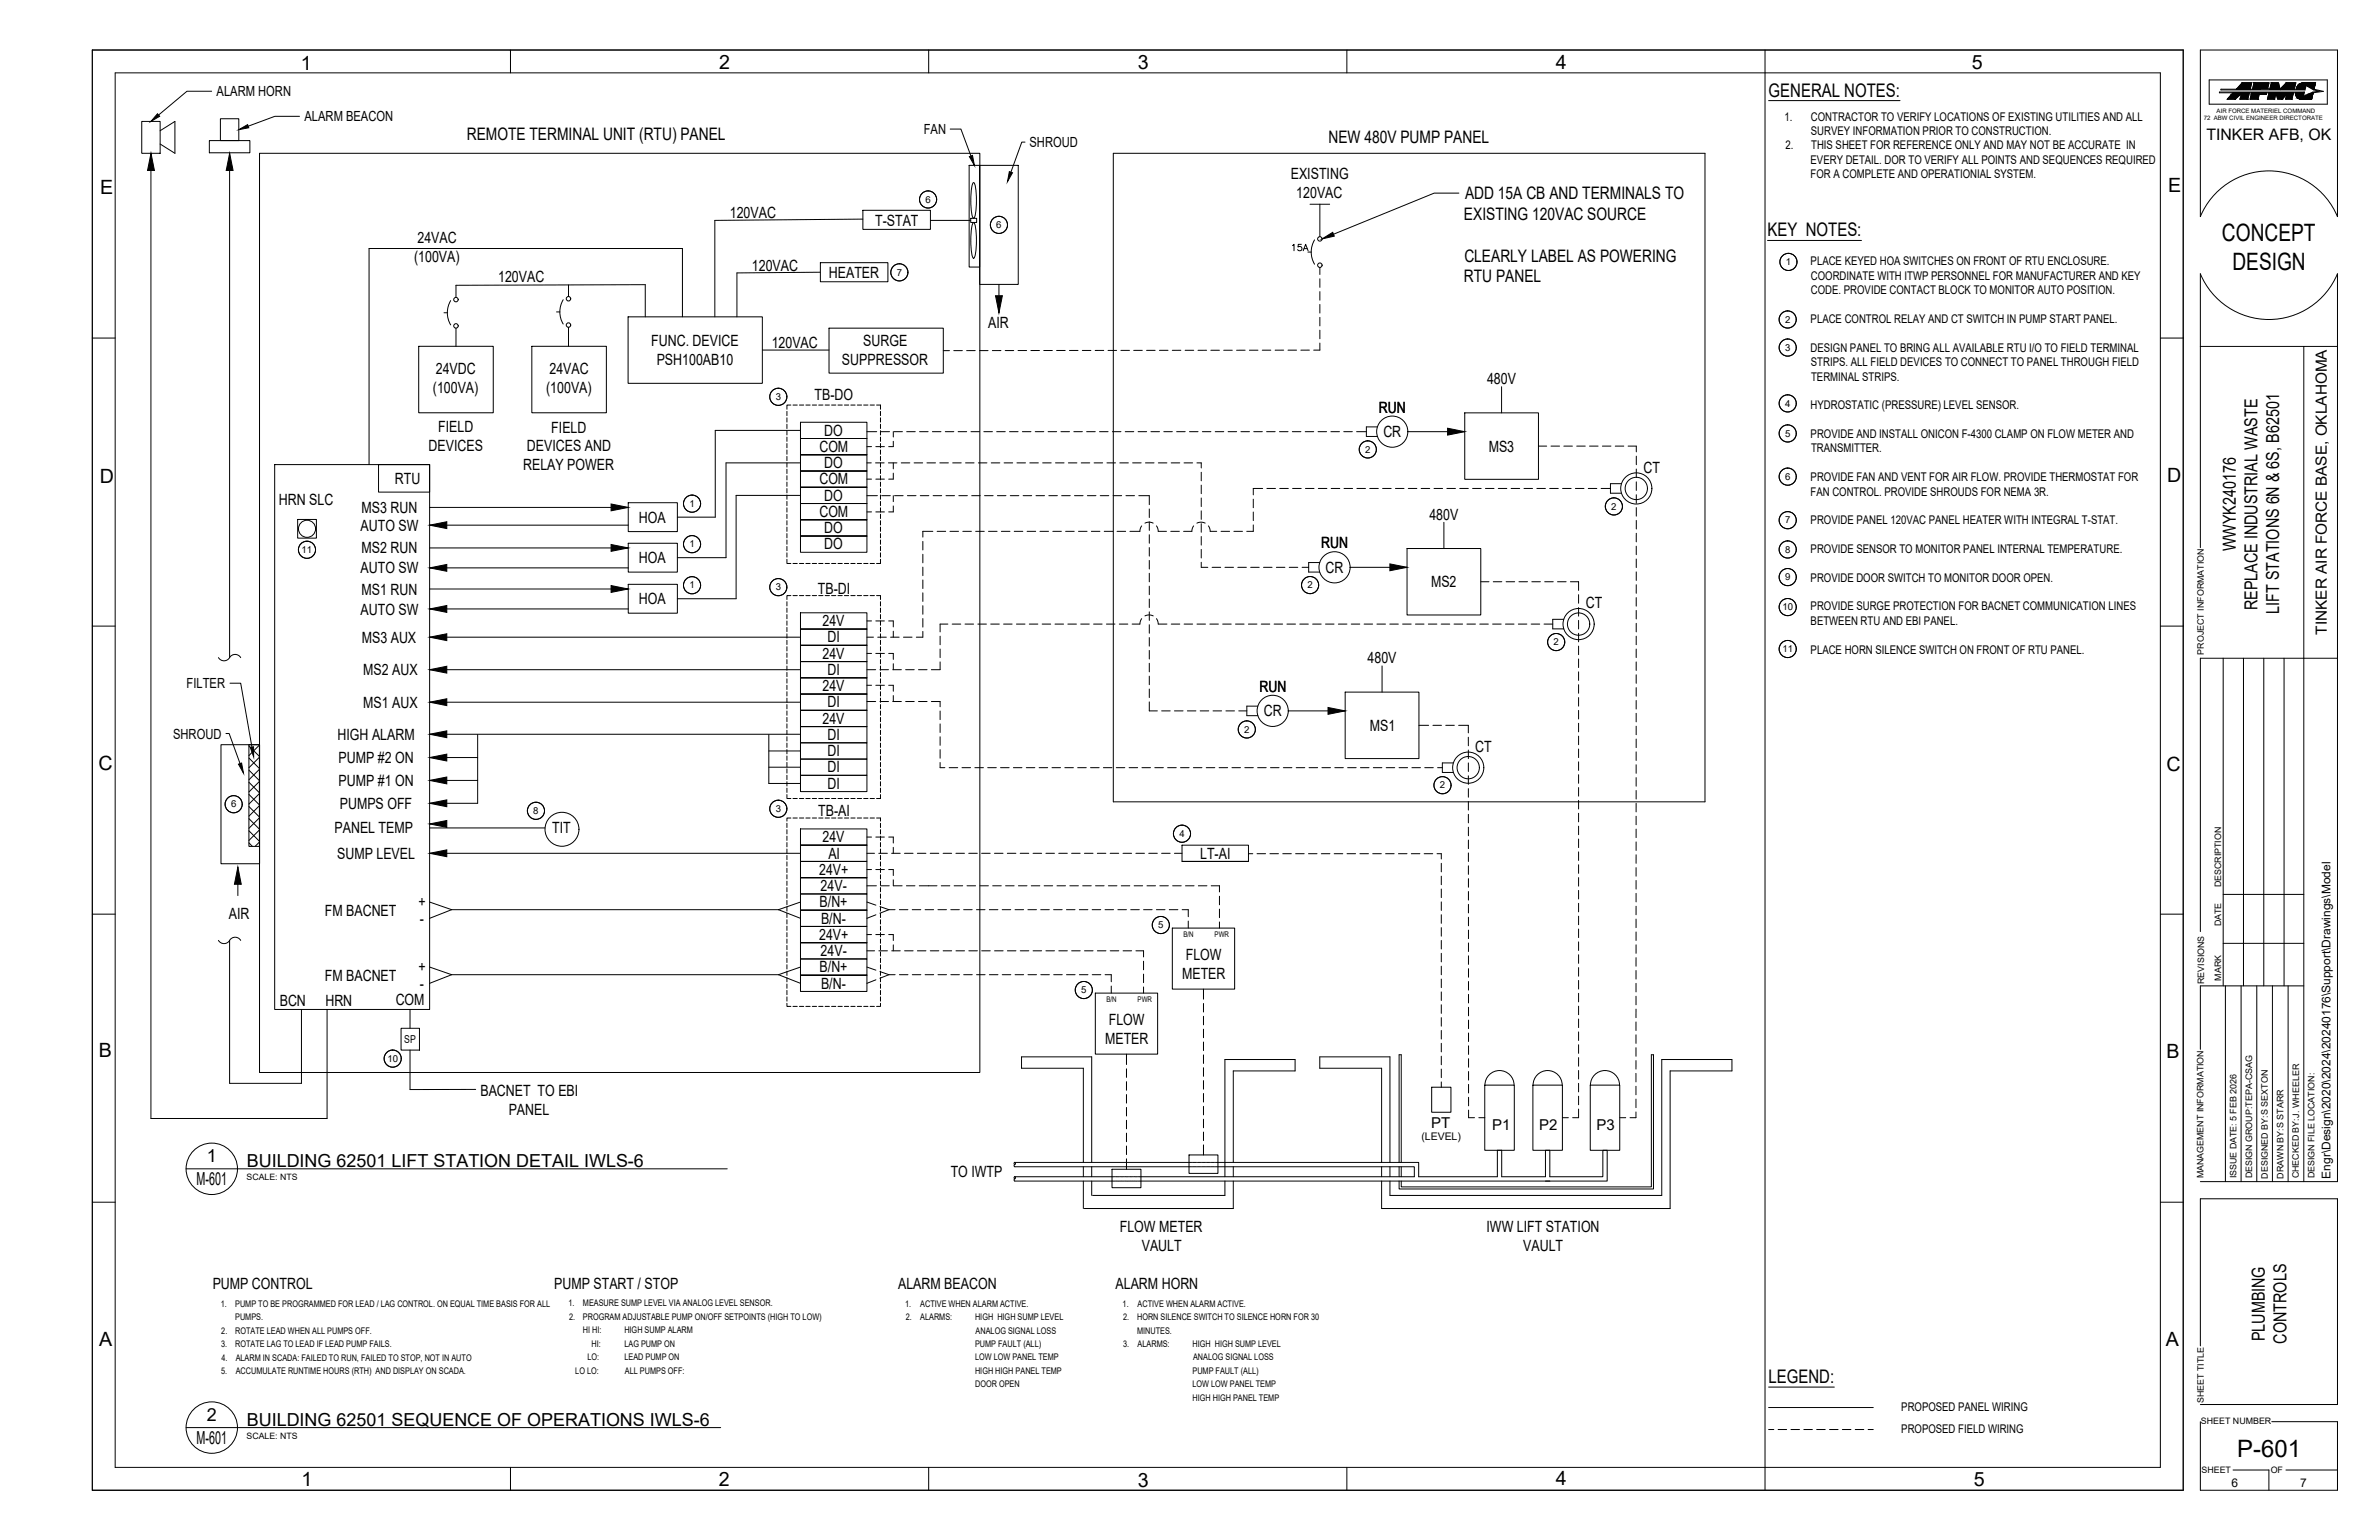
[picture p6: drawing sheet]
<svg xmlns="http://www.w3.org/2000/svg" width="864mm" height="559mm" viewBox="0 0 864 559" stroke-linecap="round" stroke-linejoin="round" font-family="sans-serif">
<defs><g id="words">
<g font-size="8.7">
<text x="806.6" y="87.6">CONCEPT</text>
<text x="810.4" y="98.1">DESIGN</text>
<text x="812.1" y="528.5">P-601</text>
</g>
<g font-size="7.1">
<text x="109.2" y="25.3">1</text>
<text x="261.1" y="24.9">2</text>
<text x="413" y="24.9">3</text>
<text x="564.8" y="24.9">4</text>
<text x="715.8" y="25.2">5</text>
<text x="36.4" y="70.5">E</text>
<text x="787" y="69.6">E</text>
<text x="36.2" y="175.2">D</text>
<text x="786.7" y="174.8">D</text>
<text x="35.7" y="279.3">C</text>
<text x="786.5" y="279.6">C</text>
<text x="35.8" y="383.6">B</text>
<text x="786.5" y="384.1">B</text>
<text x="36" y="488.4">A</text>
<text x="786.3" y="488.6">A</text>
<text x="109.4" y="539.1">1</text>
<text x="261" y="539">2</text>
<text x="413" y="539.4">3</text>
<text x="564.8" y="538.9">4</text>
<text x="716.5" y="539.3">5</text>
</g>
<g font-size="6.8">
<text x="642" y="35.1">GENERAL NOTES:</text>
<text x="641.6" y="85.8">KEY NOTES:</text>
<text x="642" y="501.9">LEGEND:</text>
</g>
<g font-size="6.5">
<text x="811.6" y="200" transform="rotate(-90 811.6 200)">WWYK240176</text>
<text x="819.5" y="221.5" transform="rotate(-90 819.5 221.5)">REPLACE INDUSTRIAL WASTE</text>
<text x="827.3" y="222.8" transform="rotate(-90 827.3 222.8)">LIFT STATIONS 6N &amp; 6S, B62501</text>
<text x="75.1" y="421.8">1</text>
<text x="89.6" y="423.4">BUILDING 62501 LIFT STATION DETAIL IWLS-6</text>
<text x="71.3" y="430">M-601</text>
<text x="822.1" y="486.7" transform="rotate(-90 822.1 486.7)">PLUMBING</text>
<text x="830" y="487.6" transform="rotate(-90 830 487.6)">CONTROLS</text>
<text x="75.1" y="515.7">2</text>
<text x="89.6" y="517.3">BUILDING 62501 SEQUENCE OF OPERATIONS IWLS-6</text>
<text x="71.3" y="523.9">M-601</text>
</g>
<g font-size="6.3">
<text x="169.4" y="50.8">REMOTE TERMINAL UNIT (RTU) PANEL</text>
<text x="482.2" y="51.9">NEW 480V PUMP PANEL</text>
<text x="531.8" y="72.4">ADD 15A CB AND TERMINALS TO</text>
<text x="531.4" y="79.9">EXISTING 120VAC SOURCE</text>
<text x="531.6" y="94.9">CLEARLY LABEL AS POWERING</text>
<text x="531.4" y="102.4">RTU PANEL</text>
</g>
<text font-size="5.7" x="800.9" y="50.9">TINKER AFB, OK</text>
<g font-size="5.6">
<text x="468.6" y="65.1">EXISTING</text>
<text x="470.6" y="71.8">120VAC</text>
<text x="264.9" y="79.2">120VAC</text>
<text x="317.7" y="82">T-STAT</text>
<text x="151.5" y="88.2">24VAC</text>
<text x="150.3" y="95">(100VA)</text>
<text x="273" y="98.2">120VAC</text>
<text x="300.9" y="101">HEATER</text>
<text x="180.8" y="102.5">120VAC</text>
<text x="358.8" y="118.9">AIR</text>
<text x="236.4" y="125.6">FUNC. DEVICE</text>
<text x="313.4" y="125.6">SURGE</text>
<text x="280.1" y="126.3">120VAC</text>
<text x="158.2" y="135.8">24VDC</text>
<text x="199.5" y="135.8">24VAC</text>
<text x="238.4" y="132.4">PSH100AB10</text>
<text x="305.7" y="132.4">SUPPRESSOR</text>
<text x="157.1" y="142.6">(100VA)</text>
<text x="198.3" y="142.6">(100VA)</text>
<text x="539.8" y="139.4">480V</text>
<text x="295.7" y="145">TB-DO</text>
<text x="500.6" y="149.8">RUN</text>
<text x="159.1" y="156.9">FIELD</text>
<text x="200.1" y="157">FIELD</text>
<text x="299.2" y="158.1">DO</text>
<text x="502.2" y="158.6">CR</text>
<text x="155.6" y="163.7">DEVICES</text>
<text x="191.3" y="163.8">DEVICES AND</text>
<text x="297.4" y="164">COM</text>
<text x="540.4" y="163.9">MS3</text>
<text x="189.9" y="170.6">RELAY POWER</text>
<text x="299.2" y="169.9">DO</text>
<text x="596.6" y="171.5">CT</text>
<text x="143.4" y="175.4">RTU</text>
<text x="297.4" y="175.8">COM</text>
<text x="101.3" y="183.2">HRN SLC</text>
<text x="299.2" y="181.7">DO</text>
<text x="131.2" y="186.1">MS3 RUN</text>
<text x="231.9" y="189.7">HOA</text>
<text x="297.4" y="187.6">COM</text>
<text x="518.9" y="188.7">480V</text>
<text x="130.9" y="192.6">AUTO SW</text>
<text x="299.2" y="193.5">DO</text>
<text x="131.2" y="200.8">MS2 RUN</text>
<text x="299.2" y="199.4">DO</text>
<text x="479.6" y="199">RUN</text>
<text x="130.9" y="208.1">AUTO SW</text>
<text x="231.9" y="204.4">HOA</text>
<text x="481.2" y="207.9">CR</text>
<text x="131.2" y="215.7">MS1 RUN</text>
<text x="296.9" y="215.5">TB-DI</text>
<text x="519.5" y="213.1">MS2</text>
<text x="231.9" y="219.3">HOA</text>
<text x="575.6" y="220.8">CT</text>
<text x="130.9" y="223">AUTO SW</text>
<text x="298.6" y="227.2">24V</text>
<text x="131.3" y="233.2">MS3 AUX</text>
<text x="300.4" y="233.1">DI</text>
<text x="844.6" y="230.3" transform="rotate(-90 844.6 230.3)">TINKER AIR FORCE BASE, OKLAHOMA</text>
<text x="298.6" y="239">24V</text>
<text x="131.8" y="245">MS2 AUX</text>
<text x="300.4" y="244.9">DI</text>
<text x="496.4" y="240.7">480V</text>
<text x="298.6" y="250.8">24V</text>
<text x="457.2" y="251.1">RUN</text>
<text x="131.8" y="256.8">MS1 AUX</text>
<text x="300.4" y="256.7">DI</text>
<text x="298.6" y="262.6">24V</text>
<text x="458.8" y="260">CR</text>
<text x="122.5" y="268.6">HIGH ALARM</text>
<text x="300.4" y="268.5">DI</text>
<text x="497.3" y="265.2">MS1</text>
<text x="300.4" y="274.4">DI</text>
<text x="535.6" y="272.9">CT</text>
<text x="122.9" y="276.9">PUMP #2 ON</text>
<text x="300.4" y="280.3">DI</text>
<text x="122.9" y="285.2">PUMP #1 ON</text>
<text x="300.4" y="286.2">DI</text>
<text x="123.4" y="293.5">PUMPS OFF</text>
<text x="297" y="296">TB-AI</text>
<text x="121.4" y="302.3">PANEL TEMP</text>
<text x="200.5" y="302.3">TIT</text>
<text x="298.6" y="305.7">24V</text>
<text x="122.4" y="311.6">SUMP LEVEL</text>
<text x="300.7" y="311.5">AI</text>
<text x="435.7" y="311.5">LT-AI</text>
<text x="297.4" y="317.5">24V+</text>
<text x="297.9" y="323.3">24V-</text>
<text x="151.9" y="329">+</text>
<text x="297.5" y="329.2">B/N+</text>
<text x="83.1" y="333.5">AIR</text>
<text x="117.9" y="332.5">FM BACNET</text>
<text x="152.4" y="335.2">-</text>
<text x="298" y="335.1">B/N-</text>
<text x="297.4" y="341">24V+</text>
<text x="297.9" y="346.9">24V-</text>
<text x="151.9" y="352.6">+</text>
<text x="297.5" y="352.8">B/N+</text>
<text x="430.5" y="348.4">FLOW</text>
<text x="117.9" y="356.1">FM BACNET</text>
<text x="152.4" y="358.8">-</text>
<text x="298" y="358.7">B/N-</text>
<text x="429.1" y="355.1">METER</text>
<text x="101.5" y="365">BCN</text>
<text x="118.1" y="365">HRN</text>
<text x="143.6" y="364.6">COM</text>
<text x="402.5" y="372">FLOW</text>
<text x="401.2" y="378.7">METER</text>
<text x="174.4" y="397.7">BACNET TO EBI</text>
<text x="184.7" y="404.5">PANEL</text>
<text x="345.1" y="427.2">TO IWTP</text>
<text x="406.5" y="447.1">FLOW METER</text>
<text x="539.6" y="447.1">IWW LIFT STATION</text>
<text x="414.5" y="453.9">VAULT</text>
<text x="553" y="453.9">VAULT</text>
<text x="77.2" y="467.8">PUMP CONTROL</text>
<text x="201.2" y="467.6">PUMP START / STOP</text>
<text x="326" y="467.7">ALARM BEACON</text>
<text x="404.9" y="467.7">ALARM HORN</text>
</g>
<g font-size="5.4">
<text x="519.6" y="409.2">PT</text>
<text x="541.7" y="410.1">P1</text>
<text x="558.8" y="410.1">P2</text>
<text x="579.6" y="410.1">P3</text>
</g>
<text font-size="5.3" x="468.1" y="92.1">15A</text>
<g font-size="5.1">
<text x="78.6" y="34.9">ALARM HORN</text>
<text x="110.5" y="44.1">ALARM BEACON</text>
<text x="335.4" y="48.6">FAN</text>
<text x="373.7" y="53.4">SHROUD</text>
<text x="67.8" y="249.7">FILTER</text>
<text x="62.9" y="268">SHROUD</text>
</g>
<g font-size="4.3">
<text x="647.8" y="43.8">1.</text>
<text x="657.4" y="43.8">CONTRACTOR TO VERIFY LOCATIONS OF EXISTING UTILITIES AND ALL</text>
<text x="657.4" y="49">SURVEY INFORMATION PRIOR TO CONSTRUCTION.</text>
<text x="648.1" y="54.2">2.</text>
<text x="657.3" y="59.5">EVERY DETAIL. DOR TO VERIFY ALL POINTS AND SEQUENCES REQUIRED</text>
<text x="657.5" y="54.2">THIS SHEET FOR REFERENCE ONLY AND MAY NOT BE ACCURATE IN</text>
<text x="657.3" y="64.7">FOR A COMPLETE AND OPERATIONIAL SYSTEM.</text>
<text x="657.3" y="96.3">PLACE KEYED HOA SWITCHES ON FRONT OF RTU ENCLOSURE.</text>
<text x="657.4" y="101.5">COORDINATE WITH ITWP PERSONNEL FOR MANUFACTURER AND KEY</text>
<text x="657.4" y="106.7">CODE. PROVIDE CONTACT BLOCK TO MONITOR AUTO POSITION.</text>
<text x="657.3" y="117.2">PLACE CONTROL RELAY AND CT SWITCH IN PUMP START PANEL.</text>
<text x="657.3" y="127.6">DESIGN PANEL TO BRING ALL AVAILABLE RTU I/O TO FIELD TERMINAL</text>
<text x="657.4" y="132.8">STRIPS. ALL FIELD DEVICES TO CONNECT TO PANEL THROUGH FIELD</text>
<text x="657.5" y="138.1">TERMINAL STRIPS.</text>
<text x="657.3" y="148.5">HYDROSTATIC (PRESSURE) LEVEL SENSOR.</text>
<text x="657.3" y="158.9">PROVIDE AND INSTALL ONICON F-4300 CLAMP ON FLOW METER AND</text>
<text x="657.5" y="164.2">TRANSMITTER.</text>
<text x="657.3" y="179.8">FAN CONTROL. PROVIDE SHROUDS FOR NEMA 3R.</text>
<text x="657.3" y="174.6">PROVIDE FAN AND VENT FOR AIR FLOW. PROVIDE THERMOSTAT FOR</text>
<text x="657.3" y="190.2">PROVIDE PANEL 120VAC PANEL HEATER WITH INTEGRAL T-STAT.</text>
<text x="657.3" y="200.7">PROVIDE SENSOR TO MONITOR PANEL INTERNAL TEMPERATURE.</text>
<text x="657.3" y="211.1">PROVIDE DOOR SWITCH TO MONITOR DOOR OPEN.</text>
<text x="657.3" y="221.5">PROVIDE SURGE PROTECTION FOR BACNET COMMUNICATION LINES</text>
<text x="657.3" y="226.7">BETWEEN RTU AND EBI PANEL.</text>
<text x="657.3" y="237.1">PLACE HORN SILENCE SWITCH ON FRONT OF RTU PANEL.</text>
<text x="846" y="427.7" transform="rotate(-90 846 427.7)">Engr\Design\2020\2024\20240176\Support\Drawings\Model</text>
<text x="690.2" y="511.9">PROPOSED PANEL WIRING</text>
<text x="690.2" y="519.9">PROPOSED FIELD WIRING</text>
<text x="810" y="539.4">6</text>
<text x="834.9" y="539.4">7</text>
</g>
<text font-size="3.9" x="146.7" y="378.6">SP</text>
<text font-size="3.8" x="516" y="413.7">(LEVEL)</text>
<g font-size="3.5">
<text x="335.9" y="73.5">6</text>
<text x="361.7" y="82.8">6</text>
<text x="325.5" y="100">7</text>
<text x="648.3" y="96.2">1</text>
<text x="648" y="117.1">2</text>
<text x="648" y="127.3">3</text>
<text x="281.6" y="145.2">3</text>
<text x="648" y="147.5">4</text>
<text x="648" y="158.5">5</text>
<text x="495.6" y="164.3">2</text>
<text x="648" y="174.1">6</text>
<text x="250.3" y="183.9">1</text>
<text x="584.9" y="184.9">2</text>
<text x="648" y="189.9">7</text>
<text x="109.5" y="200.7">11</text>
<text x="250.3" y="198.6">1</text>
<text x="648" y="200.5">8</text>
<text x="250.3" y="213.5">1</text>
<text x="281.6" y="214.2">3</text>
<text x="474.6" y="213.5">2</text>
<text x="648" y="210.6">9</text>
<text x="647" y="221.4">10</text>
<text x="564" y="234.1">2</text>
<text x="647" y="236.7">11</text>
<text x="451.6" y="265.9">2</text>
<text x="522.7" y="286.1">2</text>
<text x="83.9" y="293">6</text>
<text x="193.6" y="295.4">8</text>
<text x="281.6" y="294.6">3</text>
<text x="428.1" y="303.7">4</text>
<text x="420.4" y="336.8">5</text>
<text x="392.5" y="360.4">5</text>
<text x="140.6" y="385.3">10</text>
</g>
<g font-size="3.3">
<text x="80.1" y="474.2">1.</text>
<text x="85.4" y="479.1">PUMPS.</text>
<text x="85.4" y="474.2">PUMP TO BE PROGRAMMED FOR LEAD / LAG CONTROL. ON EQUAL TIME BASIS FOR ALL</text>
<text x="206.4" y="474">1.</text>
<text x="206.6" y="478.9">2.</text>
<text x="211.6" y="478.9">PROGRAM ADJUSTABLE PUMP ON/OFF SETPOINTS (HIGH TO LOW)</text>
<text x="211.6" y="474">MEASURE SUMP LEVEL VIA ANALOG LEVEL SENSOR.</text>
<text x="328.6" y="474.1">1.</text>
<text x="328.8" y="479">2.</text>
<text x="334.1" y="474.1">ACTIVE WHEN ALARM ACTIVE.</text>
<text x="334.1" y="479">ALARMS:</text>
<text x="354" y="479">HIGH HIGH SUMP LEVEL</text>
<text x="407.5" y="474.1">1.</text>
<text x="407.7" y="479">2.</text>
<text x="412.8" y="479">HORN SILENCE SWITCH TO SILENCE HORN FOR 30</text>
<text x="413" y="474.1">ACTIVE WHEN ALARM ACTIVE.</text>
<text x="80.3" y="484">2.</text>
<text x="85.4" y="484">ROTATE LEAD WHEN ALL PUMPS OFF.</text>
<text x="211.6" y="483.8">HI HI:</text>
<text x="226.6" y="483.8">HIGH SUMP ALARM</text>
<text x="354.2" y="483.9">ANALOG SIGNAL LOSS</text>
<text x="412.8" y="483.9">MINUTES.</text>
<text x="80.3" y="488.9">3.</text>
<text x="85.4" y="488.9">ROTATE LAG TO LEAD IF LEAD PUMP FAILS.</text>
<text x="214.7" y="488.7">HI:</text>
<text x="226.7" y="488.7">LAG PUMP ON</text>
<text x="354" y="488.8">PUMP FAULT (ALL)</text>
<text x="407.7" y="488.8">3.</text>
<text x="413" y="488.8">ALARMS:</text>
<text x="432.9" y="488.8">HIGH HIGH SUMP LEVEL</text>
<text x="80.4" y="493.7">4.</text>
<text x="85.6" y="493.7">ALARM IN SCADA: FAILED TO RUN, FAILED TO STOP, NOT IN AUTO</text>
<text x="213.3" y="493.6">LO:</text>
<text x="226.7" y="493.6">LEAD PUMP ON</text>
<text x="354" y="493.6">LOW LOW PANEL TEMP</text>
<text x="433.1" y="493.6">ANALOG SIGNAL LOSS</text>
<text x="80.3" y="498.6">5.</text>
<text x="85.6" y="498.6">ACCUMULATE RUNTIME HOURS (RTH) AND DISPLAY ON SCADA.</text>
<text x="208.8" y="498.5">LO LO:</text>
<text x="226.9" y="498.5">ALL PUMPS OFF:</text>
<text x="354" y="498.5">HIGH HIGH PANEL TEMP</text>
<text x="354" y="503.4">DOOR OPEN</text>
<text x="432.9" y="498.5">PUMP FAULT (ALL)</text>
<text x="432.9" y="503.4">LOW LOW PANEL TEMP</text>
<text x="432.9" y="508.3">HIGH HIGH PANEL TEMP</text>
</g>
<g font-size="3.2">
<text x="800" y="237.5" transform="rotate(-90 800 237.5)">PROJECT INFORMATION</text>
<text x="806.3" y="322" transform="rotate(-90 806.3 322)">DESCRIPTION</text>
<text x="806.3" y="336.2" transform="rotate(-90 806.3 336.2)">DATE</text>
<text x="800.1" y="357.1" transform="rotate(-90 800.1 357.1)">REVISIONS</text>
<text x="806.3" y="355.9" transform="rotate(-90 806.3 355.9)">MARK</text>
<text x="89.5" y="428.3">SCALE: NTS</text>
<text x="799.8" y="427.6" transform="rotate(-90 799.8 427.6)">MANAGEMENT INFORMATION</text>
<text x="811.9" y="427.6" transform="rotate(-90 811.9 427.6)">ISSUE DATE: 5 FEB 2026</text>
<text x="817.5" y="427.6" transform="rotate(-90 817.5 427.6)">DESIGN GROUP:TEPA-CSAG</text>
<text x="823.3" y="427.6" transform="rotate(-90 823.3 427.6)">DESIGNED BY:S SEXTON</text>
<text x="829" y="427.6" transform="rotate(-90 829 427.6)">DRAWN BY:S STARR</text>
<text x="834.5" y="427.6" transform="rotate(-90 834.5 427.6)">CHECKED BY:J. WHEELER</text>
<text x="840.2" y="427.6" transform="rotate(-90 840.2 427.6)">DESIGN FILE LOCATION:</text>
<text x="800" y="509.2" transform="rotate(-90 800 509.2)">SHEET TITLE</text>
<text x="799" y="516.8">SHEET NUMBER</text>
<text x="89.5" y="522.2">SCALE: NTS</text>
<text x="799.2" y="534.4">SHEET</text>
<text x="824.3" y="534.6">OF</text>
</g>
<g font-size="2.8">
<text x="429.6" y="339.9">B/N</text>
<text x="440.9" y="339.9">PWR</text>
<text x="401.6" y="363.5">B/N</text>
<text x="413" y="363.5">PWR</text>
</g>
<g font-size="2.2">
<text x="804.7" y="40.9">AIR FORCE MATERIEL COMMAND</text>
<text x="800" y="43.5">72 ABW CIVIL ENGINEER DIRECTORATE</text>
</g>
</g></defs>
<!-- layer: G-ANNO-TTBL -->
<g fill="none" stroke="#000" stroke-width=".36">
<path d="M33.5 18.2h759v522.5h-759zM185.3 18.2v8.2M337.1 18.2v8.2M488.9 18.2v8.2M640.7 18.2v8.2M798.8 18.2h49.7v60.4a27 27 0 0 0-24.9-16.6 27 27 0 0 0-24.9 16.6zM41.8 26.4h742.4v506.1h-742.4zM33.5 122.7h8.3M784.2 122.7h8.3M798.8 125.7h49.7M836.3 125.7v303.1M798.8 198.7l-.1-99.4a27 27 0 0 0 24.9 16.6 27 27 0 0 0 24.9-16.6v329.5h-49.7"/>
<path d="M33.5 227.2h8.3M784.2 227.2h8.3M807 238.8v118.9M814.4 238.8v118.9M821.8 238.8v118.9M829.1 238.8v118.9M848.5 238.8h-49.7v99.2M33.5 331.7h8.3M784.2 331.7h8.3M807 324.5h29.3M807 342.3h29.3M807.8 357.7v71.1"/>
<path d="M813.5 357.7v71.1M819.2 357.7v71.1M824.9 357.7v71.1M830.6 357.7v71.1M836.3 357.7h-37.5v23.1M33.5 436.2h8.3M784.2 436.2h8.3M798.8 488.4v-53.4h49.7v74.6h-49.7M798.8 515.9v24.8h49.7v-24.8h-23.8M185.3 532.5v8.2M337.1 532.5v8.2M488.9 532.5v8.2"/>
<path d="M640.7 532.5v8.2M810.6 533.4h13v7.3M829.8 533.4h18.7"/>
</g>
<!-- layer: G-ANNO-TEXT -->
<g fill="none" stroke="#000" stroke-width=".36">
<path d="M802 29h42.8v8.8h-42.8zM810.5 33.8l-2 2.2M810.7 33.7h5.8l-.5 2.3h-2.9l.6-1.6h-.6l-1.7 1.6h-2.9zM814 30h3.4l-.6 2.4h-5zM817.4 33.7h5.4l-.1 .5h-2.6l-.4 1.8h-2.9zM818.2 30h5.5l-.5 2.1-5.5 .3zM822.8 33.7l-.1 .5M823.7 33.7h8.8l-.5 2.3h-2.3l.4-1.9-1.6 1.9h-1.7l-.6-2.2-.5 2.2h-2.6zM824.5 30h2.6l.6 2.4 2.3-2.4h3.4l-.6 2.4h-8.8zM833.3 33.7h2.9l-.4 1.5h.3l3.6-1.5-.6 2.3h-3.7a2.12 2.12 0 0 1-2.1-2.3zM833.9 31.5h.1M833.9 31.4v.1"/>
<path d="M836 34.7h.1M836 34.4h.1M836.1 34.2h.1M836.1 34.1h.1M836.1 33.9h.1M836.2 33.8h.1M836.4 35.1h.1M836.4 30a2.75 2.75 0 0 0-2.5 1.4M836.4 30l-1.1 .2-.9 .6-.8 1.5M836.5 30h4l-.5 2.4-2.8-1.6h-.3l-.4 1.6h-2.9l.3-.9M836.5 30h4l-.5 2.4M836.5 32.1h.1"/>
<path d="M836.6 32.2h.1M836.6 31.8h.1M836.7 31.7h.1M836.7 31.6h.1M836.7 31.5h.1M836.8 31.3h.1M836.8 31.2h.1M836.8 31.1h.1M836.9 30.9h.1M836.9 30.8h.1M837 34.8h.1M837.3 34.7h.1"/>
<path d="M837.6 34.6h.1M837.9 34.4h.1M838.2 34.3h.1M838.5 34.2h.1M838.8 34.1h.1M839.1 33.9h.1M839.4 33.8h.1M839.7 33.7l-.6 2.3M839.7 33.7h.1M840 32.4l3.4 .8-3.7 .5M840 32.4l-2.8-1.6h-.3l-.4 1.6h-30.3v.2h30.6l.3-1.5 2.8 1.5 2 .5-2.3 .3-3.4 1.5 .4-1.5h-30.9v.3h30.5l-.4 1.5 3.9-1.5M840.3 31.2h.1"/>
</g>
<g fill="#000" stroke="#000" stroke-width=".36">
<path d="M817.4 33.7h5.4zM833.6 32.1h3l-.1 .3zM835.1 36h4zM833.3 33.7h2.9zM836.4 30h4.1zM837.3 30.9l2.7 1.5zM837.3 30.9h3l-.3 1.5z"/>
<path d="M809.9 34.4l1.5 1.6 1.7-1.6zM809.9 34.4l1.5 1.6h-2.9z"/>
<path d="M813.7 34.4l2.3 1.6 .3-1.6zM813.7 34.4l2.3 1.6h-2.9z"/>
<path d="M810.7 33.7l5.6 .7 .2-.7zM810.7 33.7l5.6 .7h-6.4z"/>
<path d="M814 30l2.8 2.4 .6-2.4zM814 30l2.8 2.4h-5z"/>
<path d="M817.3 34.2l2.4 1.8 .4-1.8zM817.3 34.2l2.4 1.8h-2.9z"/>
<path d="M817.7 32.1l2.9 .3v-.3zM817.7 32.1l2.9 .3h-2.9z"/>
<path d="M817.4 33.7l5.3 .5 .1-.5zM817.4 33.7l5.3 .5h-5.4z"/>
<path d="M818.2 30l5 2.1 .5-2.1zM818.2 30l5 2.1h-5.5z"/>
<path d="M823.7 33.8l2 2.2 .5-2.2zM823.7 33.8l2 2.2h-2.6z"/>
<path d="M824.5 30l3.2 2.4-.6-2.4zM824.5 30l3.2 2.4h-3.7z"/>
<path d="M826.3 34.1l2.2 1.9 1.6-1.9zM826.3 34.1l2.2 1.9h-1.7z"/>
<path d="M830.1 34.1l1.9 1.9 .4-1.9zM830.1 34.1l1.9 1.9h-2.3z"/>
<path d="M826.2 33.8l6.2 .3 .1-.3zM826.2 33.8l6.2 .3h-6.1z"/>
<path d="M823.7 33.7h8.8zM823.7 33.7l8.8 .1z"/>
<path d="M830 30l2.8 2.4 .6-2.4zM830 30l2.8 2.4h-5.1z"/>
<path d="M833.6 32.1v.3h2.9zM833.6 32.4h2.9z"/>
<path d="M834.5 30.8l.2-.2zM834.5 30.8l.2-.2z"/>
<path d="M835.1 36h4zM835.4 36h3.7z"/>
<path d="M833.7 35.1h2.2zM833.7 35.1l2.1 .1z"/>
<path d="M833.5 34.8l2.4 .3v-.3zM833.5 34.8l2.4 .3h-2.2z"/>
<path d="M833.4 34.5l2.5 .3 .1-.3zM833.4 34.5l2.5 .3h-2.4z"/>
<path d="M833.3 34.3l2.7 .2 .1-.2zM833.3 34.3l2.7 .2h-2.6z"/>
<path d="M833.3 34l2.8 .3v-.3zM833.3 34l2.8 .3h-2.8z"/>
<path d="M833.3 33.7l2.8 .3 .1-.3zM833.3 33.7l2.8 .3h-2.8z"/>
<path d="M833.7 32.1h2.9zM833.7 32.1h2.9z"/>
<path d="M833.8 31.8l2.8 .3 .1-.3zM833.8 31.8l2.8 .3h-2.9z"/>
<path d="M833.9 31.5l2.8 .3v-.3zM833.9 31.5l2.8 .3h-2.9z"/>
<path d="M834.1 31.2l2.6 .3 .1-.3zM834.1 31.2l2.6 .3h-2.8z"/>
<path d="M834.3 31l2.5 .2 .1-.2zM834.3 31l2.5 .2h-2.7z"/>
<path d="M834.4 30.9h2.5zM834.4 30.9h2.5z"/>
<path d="M834.4 30.9h2.5zM834.4 30.9l2.5 .1z"/>
<path d="M834.5 30.8h2.4zM834.4 30.9h2.5z"/>
<path d="M834.8 35.9h4.3zM834.8 35.9l4.3 .1z"/>
<path d="M834.5 35.8h4.7zM834.5 35.8l4.6 .1z"/>
<path d="M834.3 35.7h4.9zM834.3 35.7l4.9 .1z"/>
<path d="M834 35.5h5.2zM834 35.5l5.2 .2z"/>
<path d="M833.8 35.3l5.4 .2 .1-.2zM833.8 35.3l5.4 .2h-5.2z"/>
<path d="M833.8 35.2h5.5zM833.8 35.2l5.5 .1z"/>
<path d="M839.7 33.7l-.4 1.5zM836.1 35.2l3.6-1.5-.4 1.5z"/>
<path d="M837.2 30.8h3.2zM837.2 30.8l3.1 .1z"/>
<path d="M834.7 30.6h5.7zM834.5 30.8h5.9z"/>
<path d="M834.7 30.6h5.7zM834.7 30.6h5.7z"/>
<path d="M834.9 30.5h5.5zM834.7 30.6h5.7z"/>
<path d="M835.2 30.3h5.3zM834.9 30.5h5.5z"/>
<path d="M835.5 30.2h5zM835.2 30.3h5.3z"/>
<path d="M835.8 30.1h4.7zM835.5 30.2h5z"/>
<path d="M836.4 30l4.1 .1zM836.1 30.1h4.4z"/>
<path d="M836.1 30.1h4.4zM835.8 30.1h4.7z"/>
</g>
<!-- layer: AERIAL -->
<path d="M640.7 26.4v506.1" fill="none" stroke="#000" stroke-width=".36"/>
<!-- layer: M-ANNO-TEXT -->
<path d="M642 36.5h47.7M641.6 87.3h34.1M642 503.3h23.9" fill="none" stroke="#000" stroke-width=".36"/>
<!-- layer: EL_WIRING_PANEL -->
<g fill="none" stroke="#000" stroke-width=".36">
<path d="M51.5 44.1h6.6v11.5h-6.6zM54.8 55.6v350.3h63.9v-39.6M58.1 47.4l5.4-3.3v11.5l-5.4-3.3M76 51h14.7v4.4h-14.7zM80 43.1h6.7v7.9h-6.7zM83.4 55.6v183M313.2 76.3h24.6v6.9h-24.6zM313.2 79.5l-53.7 .5v35M337.8 80h14.6M351.8 60h3.8v36.9h-3.8zM352.4 79.2h2.1v1.5h-2.1zM353.2 66.4l.2-.2a11.2 11.2 0 0 1 1.1 6.5 11.2 11.2 0 0 1-1.1 6.5 11.2 11.2 0 0 1-1-6.5l.2-3.6z"/>
<path d="M475.6 74.1h7.1M479.1 74.1v11.8M297.8 95.3h24.5v6.9h-24.5zM297.8 98.8l-30.3 .2v16M353.2 80.9l.2-.1a11.2 11.2 0 0 1 1.1 6.4 11.2 11.2 0 0 1-1.1 6.5 11.2 11.2 0 0 1-1-6.5l.2-3.6zM165.5 107.9v-4.4l68.7-.2v11.7M165.5 119.1v6.6M206.4 103.4v4.2M206.4 118.8v6.9M228 115h48.7v24.1h-48.7zM247.7 115v-24.8h-113.7v78.4M300.9 119.1h41.5v16.3h-41.5z"/>
<path d="M362.6 103.2v10.3M152 125.7h27.1v24.1h-27.1zM193.1 125.7h27v24.1h-27zM276.7 127h24.2M290.6 153.2h24.1v5.9h-24.1zM290.6 159.1h24.1v5.9h-24.1zM290.6 159.1h24.1M290.6 156.2h-31v31.5h-13.7M500 154.9h-4v3.5h4M511.1 156.6h20.6M531.7 149.8h26.8v24.1h-26.8zM545.1 140.3v9.5"/>
<path d="M99.7 168.6h56.3v197.7h-56.3zM137.4 168.6h18.6v10h-18.6zM290.6 165h24.1v5.9h-24.1zM290.6 170.9h24.1v5.9h-24.1zM290.6 176.8h24.1v5.9h-24.1zM290.6 165h24.1M290.6 170.9h24.1M290.6 176.8h24.1M290.6 168h-27v34.4h-17.7M290.6 179.8h-23.4v37.5h-21.3M588.6 175.5h-4v3.5h4M108.1 188.5h6.8v6.8h-6.8z"/>
<path d="M156 190.6h72.1M156 184.1h72.1M156 198.8h72.1M228.1 182.4h17.8v10.5h-17.8zM228.1 197.1h17.8v10.5h-17.8zM290.6 182.7h24.1v5.9h-24.1zM290.6 188.6h24.1v5.9h-24.1zM290.6 194.5h24.1v5.9h-24.1zM290.6 182.7h24.1M290.6 188.6h24.1M290.6 194.5h24.1M510.8 199h26.7v24.2h-26.7z"/>
<path d="M524.1 189.5v9.5M156 206.1h72.1M156 213.7h72.1M228.1 212h17.8v10.5h-17.8zM479.1 204.1h-4v3.5h4M490.1 205.9h20.7M79.3 238.6a2.34 2.34 0 0 0 4 0M83.3 238.6a2.34 2.34 0 0 1 4.1 0M156 221h72.1M156 231.2h134.6M290.6 222.4h24.1v5.9h-24.1zM290.6 228.3h24.1v5.9h-24.1z"/>
<path d="M290.6 234.2h24.1v5.9h-24.1zM290.6 228.3h24.1M290.6 234.2h24.1M567.7 224.7h-4v3.5h4M156 254.8h134.6M156 243h134.6M290.6 240.1h24.1v5.8h-24.1zM290.6 245.9h24.1v5.9h-24.1zM290.6 251.8h24.1v6h-24.1zM290.6 257.8h24.1v5.8h-24.1zM290.6 240.1h24.1M290.6 245.9h24.1"/>
<path d="M290.6 251.8h24.1M290.6 257.8h24.1M456.6 256.2h-4v3.5h4M467.7 258h20.6M488.3 251.1h26.8v24.2h-26.8zM501.7 241.6v9.5M90.4 270.2h3.8v36.9h-3.8zM90.4 279.4l3.8 3.9M90.4 275.1l3.8 3.8M90.4 270.7l3.8 3.8M94.2 270.4l-3.8 3.8M94.2 274.8l-3.8 3.8"/>
<path d="M94.2 279.2l-3.8 3.8M156 274.9h17.4M156 266.4h134.6M173.4 266.6v24.9h-17.4M279.1 272.5h11.5M279.1 278.4h11.5M279.1 266.6v17.7h11.5M290.6 263.6h24.1v5.9h-24.1zM290.6 269.5h24.1v5.9h-24.1zM290.6 275.4h24.1v5.9h-24.1zM290.6 263.6h24.1M527.6 276.8h-4v3.5h4"/>
<path d="M90.4 297l3.8 3.9M90.4 292.6l3.8 3.9M90.4 288.3l3.8 3.8M90.4 283.8l3.8 3.9M94.2 283.6l-3.8 3.8M94.2 288l-3.8 3.8M94.2 292.4l-3.8 3.8M94.2 296.8l-3.8 3.8M156 283.2h17.4M290.6 281.3h24.1v5.9h-24.1zM86.3 314.6v10.4M90.4 301.4l3.8 3.9"/>
<path d="M90.4 305.8l1.2 1.3M94.2 301.2l-3.8 3.8M94.2 305.6l-1.6 1.5M156 300.4h41.9M156 309.6h134.6M290.6 300.8h24.1v5.9h-24.1zM290.6 306.7h24.1v5.9h-24.1zM290.6 312.6h24.1v5.9h-24.1zM290.6 318.5h24.1v5.9h-24.1zM290.6 306.7h24.1M290.6 318.5h24.1M429.1 306.7h24.1v5.9h-24.1z"/>
<path d="M429.1 312.6h24.1M156 327.3l8 2.8M164 330.1l-8 3.1M164 330.1h118.6M282.6 330.1l8 3.1M290.6 324.4h24.1v5.9h-24.1zM290.6 330.3h24.1v5.9h-24.1zM290.6 336.2h24.1v5.9h-24.1zM290.6 330.3h24.1M290.6 327.3l-8 2.8M425.6 336.8h22.6v22.1h-22.6zM79.3 341.2a2.34 2.34 0 0 0 4 0"/>
<path d="M83.3 341.2a2.34 2.34 0 0 1 4.1 0M83.4 341.2v51.9h26v-26.8M156 350.9l8 2.8M164 353.7l-8 3.1M164 353.7h118.6M282.6 353.7l8 3.1M290.6 342.1h24.1v5.9h-24.1zM290.6 348h24.1v5.9h-24.1zM290.6 353.9h24.1v5.9h-24.1zM290.6 342.1h24.1M290.6 353.9h24.1M290.6 350.9l-8 2.8"/>
<path d="M145.6 373.1h6.7v7.9h-6.7zM148.8 366.3v6.8M397.6 360.4h22.6v22.1h-22.6zM148.8 381v14.4l23.9-.1M431.6 419.1h10.5v6.7h-10.5zM403.7 424.3h10.5v6.7h-10.5zM642 510.7h38"/>
<circle cx="505.4" cy="156.6" r="5.7"/>
<circle cx="594" cy="177.2" r="5.7"/>
<circle cx="594" cy="177.2" r="4"/>
<circle cx="111.5" cy="191.9" r="3.1"/>
<circle cx="484.5" cy="205.9" r="5.7"/>
<circle cx="573" cy="226.4" r="5.7"/>
<circle cx="573" cy="226.4" r="4"/>
<circle cx="462" cy="257.9" r="5.7"/>
<circle cx="533" cy="278.6" r="5.7"/>
<circle cx="533" cy="278.6" r="4"/>
<circle cx="204" cy="300.9" r="6.2"/>
</g>
<!-- layer: EL_WIRING_FIELD -->
<g fill="none" stroke="#000" stroke-width=".36">
<path d="M479.1 97v2.6M479.1 101.2v3.1M479.1 105.8v3.1M479.1 110.5v3.1M479.1 115.2v3.1M479.1 119.8v3.1M342.4 127.2h2.3M346.2 127.2h3.1M354 127.2h-3.1M355.6 127.2h3.1M363.3 127.2h-3.1M364.9 127.2h3.1"/>
<path d="M369.6 127.2h3.1M377.3 127.2h-3.1M378.9 127.2h3.1M383.6 127.2h3.1M391.3 127.2h-3.1M392.9 127.2h3.1M400.7 127.2h-3.1M402.2 127.2h3.1M406.9 127.1h3.1M414.7 127.1h-3.1M416.2 127.1h3.1M420.9 127.1h3.1"/>
<path d="M428.7 127.1h-3.1M430.2 127.1h3.1M438 127.1h-3.1M439.6 127.1h3.1M444.2 127.1h3.1M452 127.1h-3.1M453.5 127.1h3.2M458.2 127.1h3.1M466 127.1h-3.1M467.5 127.1h3.2M475.3 127l-3.1 .1M479.1 124.5v2.5h-2.2"/>
<path d="M314.7 156.6h3.6M319.8 156.6h3.1M324.3 156.6v2M324.5 156.6h3.1M329.1 156.6h3.1M333.8 156.6h3.1M338.5 156.6h3.1M343.1 156.6h3.2M347.8 156.6h3.1M352.5 156.6h3.1M357.1 156.6h3.2M361.8 156.6h3.1"/>
<path d="M366.5 156.6h3.1M371.1 156.6h3.1M375.8 156.6h3.1M380.5 156.6h3.1M385.1 156.6h3.1M389.8 156.6h3.1M394.5 156.6h3.1M399.1 156.6h3.1M403.8 156.6h3.1M408.5 156.6h3.1M413.1 156.6h3.1M417.8 156.6h3.1"/>
<path d="M422.5 156.6h3.1M427.1 156.6h3.1M431.8 156.6h3.1M436.5 156.6h3.1M441.1 156.6h3.1M445.8 156.6h3.1M450.5 156.6h3.1M455.1 156.6h3.1M459.8 156.6h3.1M464.5 156.6h3.1M469.1 156.6h3.1M473.8 156.6h3.1"/>
<path d="M478.5 156.6h3.1M483.1 156.6h3.1M487.8 156.6h3.1M492.5 156.6h3.5M314.7 162.1h1.7M314.7 173.9h1.7M314.7 179.9h3.8M314.7 168h1.6M317.8 168h3.1M317.9 162.1h3.1M317.9 173.9h3.1M320.1 179.9h3.1"/>
<path d="M322.5 168h3.1M324.3 160.1v2h-1.7M324.3 168v2.1M324.3 171.7v2.2h-1.7M324.3 179.9v2.1M324.7 179.9h3.1M327.2 168h3.1M329.4 179.9h3.1M331.8 168h3.1M334.1 179.9h3.1M336.5 168h3.1M338.7 179.9h3.1"/>
<path d="M341.2 168h3.1M343.4 179.9h3.1M345.8 168h3.1M348.1 179.9h3.1M350.5 168h3.1M352.7 179.9h3.1M355.2 168h3.1M357.4 179.9h3.1M359.8 168h3.1M362.1 179.9h3.1M364.5 168h3.1M366.7 179.9h3.1"/>
<path d="M369.2 168h3.1M371.4 179.9h3.1M373.8 168h3.1M376.1 179.9h3.1M378.5 168h3.1M380.7 179.9h3.1M383.2 168h3.1M385.4 179.9h3.1M387.8 168h3.1M390.1 179.9h3.1M392.5 168h3.1M394.7 179.9h3.1"/>
<path d="M397.2 168h3.1M399.4 179.9h3.1M401.8 168h3.1M404.1 179.9h3.1M406.5 168h3.1M408.7 179.9h3.1M411.1 168h3.2M413.4 179.9h3.8v3.2M415.8 168h3.1M420.5 168h3.1M425.2 168h3.1M429.8 168h3.1"/>
<path d="M434.5 168h1.6v1.8M436.1 171.4v3.1M436.1 176v3.1M458.4 177.2h-3.4v2.4M459.9 177.2h3.1M464.6 177.2h3.1M469.2 177.2h3.1M473.9 177.2h3.1M478.6 177.2h3.1M483.2 177.2h3.1M487.9 177.2h3.1M492.6 177.2h3.1"/>
<path d="M497.2 177.2h3.1M501.9 177.2h3.1M506.6 177.2h3.1M511.2 177.2h3.1M515.9 177.2h3.1M520.6 177.2h3.1M525.2 177.2h3.1M529.9 177.2h3.1M534.6 177.2h3.1M539.2 177.2h3.1M543.9 177.2h3.1M548.6 177.2h3.1"/>
<path d="M553.2 177.2h3.1M557.9 177.2h3.1M558.5 161.9h3M562.6 177.2h3.1M563 161.9h3.1M567.2 177.2h3.1M567.7 161.9h3.1M571.9 177.2h3.1M572.4 161.9h3.1M576.6 177.2h3.1M577 161.9h3.1M581.2 177.2h3.4"/>
<path d="M581.7 161.9h3.1M586.3 161.9h3.2M591 161.9h3v2.1M594 179.5v3.1M594 165.5v3.1M594 170.2v3.1M594 174.8v3.2M314.7 185.8h1.7M317.9 185.8h3.1M324.3 183.6v2.2h-1.7M335 196.5v3.1M338.6 192.8h-3.6v2.1"/>
<path d="M340.2 192.8h3.1M344.8 192.8h3.2M349.5 192.8h3.1M354.2 192.8h3.1M358.8 192.8h3.2M363.5 192.8h3.1M368.2 192.8h3.1M372.8 192.8h3.2M377.5 192.8h3.1M382.2 192.8h3.1M386.8 192.8h3.2M391.5 192.8h3.1"/>
<path d="M396.2 192.8h3.1M400.8 192.8h3.2M405.5 192.8h3.1M414.5 190.8l-.7 2h-3.6M415.6 189.8h.1a3.3 3.3 0 0 1 2.9 0M417.2 184.7v3.1M417.2 189.3v3.2M417.2 194v3.1M417.2 198.7v3.1M419.8 190.8l.7 2h2.9M425 192.8h3.1M433.3 190.8l-.6 2h-3"/>
<path d="M434.5 189.8a3.3 3.3 0 0 1 3 0M436.1 180.7v3.1M436.1 185.4v3.1M436.1 190v3.1M436.1 194.7v3.1M436.1 199.4v3.1M438.7 190.8l.6 2h2.4M443.2 192.8h3.2M447.9 192.8h3.1M455 190.5v2.3h-2.4M455 181.1v3.1M455 185.8v3.1"/>
<path d="M594 198.2v3.1M594 184.2v3.1M594 188.8v3.2M594 193.5v3.1M335 201.1v3.1M335 205.8v3.1M335 210.4v3.2M335 215.1v3.1M335 219.8v3.1M417.2 203.4v3.1M417.2 208v3.1M417.2 212.7v3.1"/>
<path d="M417.2 217.4v3.1M436.1 204v1.9h2.4M440 205.9h3.1M444.7 205.9h3.1M449.3 205.9h3.1M454 205.9h3.1M458.7 205.9h3.1M463.3 205.9h3.1M468 205.9h3.1M472.7 205.9h2.4M537.5 211.1h3M542.1 211.1h3.1"/>
<path d="M546.7 211.1h3.1M551.4 211.1h3.1M556.1 211.1h3.1M560.7 211.1h3.1M565.4 211.1h3.1M570.1 211.1h2.9v3.1M573 215.8v3.1M594 216.8v3.1M594 202.8v3.2M594 207.5v3.1M594 212.2v3.1M314.7 225.3h1.7"/>
<path d="M314.7 237.1h1.7M314.7 231.2h2.4M317.9 225.3h3.1M317.9 237.1h3.1M318.6 231.2h3.1M322.6 225.3h1.7v2.2M322.6 237.1h1.7v2.2M323.3 231.2h3.1M324.3 229v2.2M328 231.2h3.1M335 229.1v2.1h-2.4M335 224.4v3.2"/>
<path d="M341.3 230.8v3.2M341.3 235.5v3.1M344.1 226.5h-2.8v2.8M345.6 226.5h3.2M350.3 226.5h3.1M355 226.5h3.1M359.6 226.5h3.2M364.3 226.5h3.1M369 226.5h3.1M373.6 226.5h3.2M378.3 226.5h3.1M383 226.5h3.1"/>
<path d="M387.6 226.5h3.2M392.3 226.5h3.1M397 226.5h3.1M401.6 226.5h3.1M406.3 226.5h3.1M414.5 224.5l-.7 2h-2.8M415.6 223.5h.1a3.3 3.3 0 0 1 2.9 0M417.2 222v3.1M417.2 226.7v3.1M417.2 231.3v3.2M417.2 236v3.1M419.8 224.5l.7 2h3.1"/>
<path d="M425.2 226.5h3.1M429.8 226.5h3.2M434.5 226.5h3.1M439.2 226.5h3.1M443.8 226.5h3.2M448.5 226.5h3.1M453.2 226.5h3.1M457.8 226.5h3.2M462.5 226.5h3.1M467.2 226.5h3.1M471.8 226.5h3.1M476.5 226.5h3.1"/>
<path d="M481.2 226.5h3.1M485.8 226.5h3.1M490.5 226.5h3.1M495.2 226.5h3.1M499.8 226.5h3.1M504.5 226.5h3.1M509.2 226.5h3.1M513.8 226.5h3.1M518.5 226.5h3.1M523.2 226.5h3.1M527.8 226.5h3.1M532.5 226.5h3.1"/>
<path d="M537.2 226.5h3.1M541.8 226.5h3.1M546.5 226.5h3.1M551.2 226.5h3.1M555.8 226.5h3.1M560.5 226.5h3.2M573 220.5v3.1M573 225.1v3.1M573 229.8v3.1M573 234.4v3.2M573 239.1v3.1M594 235.5v3.1"/>
<path d="M594 221.5v3.1M594 226.2v3.1M594 230.8v3.1M314.7 248.7h1.7M314.7 243h3.2M314.7 254.6h3.2M317.9 248.7h3.1M319.4 243h3.1M319.4 254.6h3.1M322.6 248.7h1.7v2.1M324.1 243h3.1M324.1 254.6h3.1"/>
<path d="M324.3 240.8v2.2M324.3 252.4v2.2M328.8 243h3.1M328.8 254.6h3.1M333.4 243h3.1M333.4 254.6h3.1M338.1 254.6h3.2v1.8M341.3 240.2v2.8h-3.2M341.3 258v3.1M417.2 240.7v3.1M417.2 245.3v3.2M417.2 250v3.1"/>
<path d="M417.2 254.7v3.3h2.9M421.7 258h3.1M426.3 258h3.2M431 258h3.1M435.7 258h3.1M440.3 258h3.2M445 258h3.1M449.7 258h2.9M573 243.8v3.1M573 248.4v3.2M573 253.1v3.1M573 257.8v3.1"/>
<path d="M593.9 254.2v3.1M593.9 258.8v3.1M594 240.2v3.1M594 244.8v3.1M594 249.5v3.1M341.3 276.7v1.9h1.7M341.3 262.7v3.1M341.3 267.3v3.2M341.3 272v3.1M344.5 278.6h3.2M349.2 278.6h3.1M353.9 278.6h3.1"/>
<path d="M358.5 278.6h3.2M363.2 278.6h3.1M367.9 278.6h3.1M372.5 278.6h3.2M377.2 278.6h3.1M381.9 278.6h3.1M386.5 278.6h3.2M391.2 278.6h3.1M395.9 278.6h3.1M400.5 278.6h3.2M405.2 278.6h3.1M409.9 278.6h3.1"/>
<path d="M414.5 278.6h3.1M419.2 278.6h3.1M423.9 278.6h3.1M428.5 278.6h3.1M433.2 278.6h3.1M437.9 278.6h3.1M442.5 278.6h3.2M447.2 278.6h3.1M451.9 278.6h3.1M456.5 278.6h3.1M461.2 278.6h3.1M465.9 278.6h3.1"/>
<path d="M470.5 278.6h3.1M475.2 278.6h3.1M479.9 278.6h3.1M484.5 278.6h3.1M489.2 278.6h3.1M493.9 278.6h3.1M498.5 278.6h3.1M503.2 278.6h3.1M507.9 278.6h3.1M512.5 278.6h3.1M515.1 263.2h3.5M517.2 278.6h3.1"/>
<path d="M520.2 263.2h3.1M521.9 278.6h1.7M524.8 263.2h3.1M529.5 263.2h3.5v2.7M533 267.5v3.1M533 272.2v3.1M533 276.8v3.1M573 262.4v3.2M573 267.1v3.1M573 271.8v3.1M573 276.4v3.2M593.9 272.8v3.1"/>
<path d="M593.9 277.5v3.1M593.9 263.5v3.1M593.9 268.2v3.1M533 281.5v3.1M533 286.2v3.1M533 290.8v3.1M533 295.5v3.1M573 281.1v3.1M573 285.8v3.1M573 290.4v3.2M573 295.1v3.1M573 299.8v3.1"/>
<path d="M593.9 296.2v3.1M593.9 282.2v3.1M593.9 286.8v3.1M593.9 291.5v3.1M314.7 303.7h1.7M314.7 315.5h1.7M314.7 309.6h2.8M317.9 303.7h3.1M317.9 315.5h3.1M319 309.6h3.1M322.6 303.7h1.7v2.2M322.6 315.5h1.7v2.2"/>
<path d="M323.7 309.6h3.1M324.3 307.5v2.1M324.3 319.2v2.2M328.3 309.6h3.2M333 309.6h3.1M337.7 309.6h3.1M342.3 309.6h3.1M347 309.6h3.1M351.7 309.6h3.1M356.3 309.6h3.1M361 309.6h3.1M365.7 309.6h3.1"/>
<path d="M370.3 309.6h3.2M375 309.6h3.1M379.7 309.6h3.1M384.3 309.6h3.1M389 309.6h3.1M393.7 309.6h3.1M398.3 309.6h3.1M403 309.6h3.1M407.7 309.6h3.1M412.3 309.6h3.1M417 309.6h3.1M421.7 309.6h3.1"/>
<path d="M426.3 309.6h2.8M453.2 309.8h1.6M456.3 309.8h3.1M461 309.8h3.1M465.7 309.8h3.1M470.3 309.8h3.1M475 309.8h3.1M479.7 309.8h3.1M484.3 309.8h3.1M489 309.8h3.1M493.6 309.8h3.2M498.3 309.8h3.1"/>
<path d="M503 309.8h3.1M507.6 309.8h3.2M512.3 309.8h3.1M517 309.8h3.1M521.6 309.8h1.6v1.9M523.2 313.3v3.1M523.2 317.9v3.1M533 300.2v3.1M533 304.8v3.1M533 309.5v3.1M533 314.2v3.1M533.1 318.8v3.1"/>
<path d="M573 304.4v3.2M573 309.1v3.1M573 313.8v3.1M573 318.4v3.1M593.9 314.8v3.1M593.9 319.5v3.1M593.9 300.8v3.1M593.9 305.5v3.1M593.9 310.2v3.1M314.7 321.4h3.4M314.7 339.1h1.7M314.7 327.3l3.3 1.1"/>
<path d="M317.9 339.1h3.1M318 331.9l-3.3 1.3M319.4 329l3.3 1.1M319.7 321.4h3.1M322.6 339.1h1.7v2.2M322.7 330.1l-3.3 1.3M322.7 330.1h2.2M324.4 321.4h3.1M326.5 330.1h3.1M329 321.4h3.1M331.1 330.1h3.1M333.7 321.4h6.4"/>
<path d="M335.8 330.1h3.1M340.5 330.1h3.1M341.7 321.4h3.1M345.1 330.1h3.2M346.4 321.4h3.1M349.8 330.1h3.1M351 321.4h3.1M354.5 330.1h3.1M355.7 321.4h3.1M359.1 330.1h3.1M360.4 321.4h3.1M363.8 330.1h3.1"/>
<path d="M365 321.4h3.1M368.5 330.1h3.1M369.7 321.4h3.1M373.1 330.1h3.1M374.4 321.4h3.1M377.8 330.1h3.1M379 321.4h3.1M382.5 330.1h3.1M383.7 321.4h3.1M387.1 330.1h3.1M388.4 321.4h3.1M391.8 330.1h3.1"/>
<path d="M393 321.4h3.1M396.5 330.1h3.1M397.7 321.4h3.1M401.1 330.1h3.1M402.4 321.4h3.1M405.8 330.1h3.1M407 321.4h3.1M410.5 330.1h3.1M411.7 321.4h3.1M415.1 330.1h3.1M416.4 321.4h3.1M419.8 330.1h3.1"/>
<path d="M421 321.4h3.1M424.5 330.1h3.1M425.7 321.4h3.1M429.1 330.1h2.3v2.5M430.3 321.4h3.2M431.4 334.2v2.6M435 321.4h3.1M439.7 321.4h3v2.3M442.7 325.2v3.1M442.7 329.9v3.1M442.7 334.5v2.3M523.2 322.6v3.1"/>
<path d="M523.2 327.3v3.1M523.2 331.9v3.1M523.2 336.6v3.1M533.1 323.5v3.1M533.1 328.2v3.1M533.1 332.8v3.1M533.1 337.5v3.1M573 323.1v3.1M573 327.8v3.1M573 332.4v3.1M573 337.1v3.1M593.9 333.5v3.1"/>
<path d="M593.9 338.2v3.1M593.9 324.2v3.1M593.9 328.8v3.1M314.7 345h2.8M314.7 350.9l3.3 1.1M318 355.5l-3.3 1.3M319 345h3.1M319.4 352.5l3.3 1.2M322.7 353.7h2.2M322.7 353.7l-3.3 1.3M323.7 345h3.1M324.3 342.8v2.2"/>
<path d="M326.5 353.7h3.1M328.4 345h3.1M331.2 353.7h3.1M333 345h3.1M335.8 353.7h3.1M337.7 345h3.1M340.5 353.7h3.1M342.4 345h3.1M345.2 353.7h3.1M347 345h3.1M349.8 353.7h3.1M351.7 345h3.1"/>
<path d="M354.5 353.7h3.1M356.4 345h3.1M359.2 353.7h3.1M361 345h3.1M363.8 353.7h3.1M365.7 345h3.1M368.5 353.7h3.1M370.4 345h3.1M373.2 353.7h3.1M375 345h3.1M377.8 353.7h3.1M379.7 345h3.1"/>
<path d="M382.5 353.7h3.1M384.4 345h3.1M387.2 353.7h3.1M389 345h3.1M391.8 353.7h3.1M393.7 345h3.1M396.5 353.7h3.1M398.4 345h3.1M401.1 353.7h2.3v2.5M403 345h3.1M403.4 357.8v2.6M407.7 345h3.1"/>
<path d="M412.4 345h2.7v2.2M415.1 348.8v3.1M415.1 353.5v3.1M415.1 358.1v2.3M436.9 358.9v3.7M523.2 341.3v3.1M523.2 345.9v3.1M523.2 350.6v3.1M523.2 355.3v3.1M523.2 359.9v3.1M533.1 342.2v3.1M533.1 346.8v3.1"/>
<path d="M533.1 351.5v3.1M533.1 356.2v3.1M573 341.8v3.1M573 346.4v3.1M573 351.1v3.1M573 355.8v3.1M593.9 352.2v3.1M593.9 356.8v3.1M593.9 342.8v3.1M593.9 347.5v3.1M436.9 364.1v3.1M436.9 368.8v3.1"/>
<path d="M436.9 373.4v3.1M436.9 378.1v3.1M523.2 364.6v3.1M523.2 369.2v3.2M523.2 373.9v3.1M523.2 378.6v3.1M533.1 360.8v3.1M533.1 365.5v3.1M533.1 370.2v3.1M533.1 374.8v3.1M533.1 379.5v3.1M573 360.4v3.1"/>
<path d="M573 365.1v3.1M573 369.8v3.1M573 374.4v3.1M573 379.1v3.1M593.9 370.8v3.1M593.9 375.5v3.1M593.9 361.5v3.1M593.9 366.2v3.1M408.9 382.5v3.8M408.9 387.8v3.1M408.9 392.5v3.1M408.9 397.2v3.1"/>
<path d="M436.9 382.8v3.1M436.9 387.4v3.1M436.9 392.1v3.1M436.9 396.8v3.1M523.2 383.2v3.2M523.2 387.9v3.1M523.2 392.6v1.9M533.1 384.1v3.2M533.1 388.8v3.1M533.1 393.5v3.1M533.1 398.1v3.2M573 383.8v3.1"/>
<path d="M573 388.4v3.1M573 393.1v3.1M573 397.8v3.1M593.9 389.5v3.1M593.9 394.1v3.2M593.9 398.8v3.1M593.9 380.2v3.1M593.9 384.8v3.1M408.9 401.8v3.1M408.9 406.5v3.1M408.9 411.2v3.1M408.9 415.8v3.1"/>
<path d="M436.9 401.4v3.2M436.9 406.1v3.1M436.9 410.8v3.1M436.9 415.4v3.7M533.1 402.8v2.8h2.2M536.8 405.6h2.2M567.2 405.6h2.1M573 402.4v3.2h-2.1M588 405.6h2.2M593.9 403.5v2.1h-2.2M408.9 420.5v3.8M642 518.7h1.9"/>
<path d="M645.5 518.7h3.1M650.1 518.7h3.1M654.8 518.7h3.1M659.5 518.7h3.1M664.1 518.7h3.1M668.8 518.7h3.1M673.5 518.7h3.1M678.1 518.7h1.9"/>
</g>
<!-- layer: G-ANNO-TITL -->
<g fill="none" stroke="#000" stroke-width=".36">
<path d="M67.5 424.1h196.5M67.5 518h194.1"/>
<circle cx="76.9" cy="424.1" r="9.3"/>
<circle cx="76.9" cy="518" r="9.3"/>
</g>
<!-- layer: G-ANNO-NOTE -->
<path d="M57.2 41.3l.8 .9-3.2 1.9zM86.7 47.1l3.2-1.9 .4 1.2zM351.9 56.8l1.1-.4 .7 3.6zM366.4 62.3l1.1 .4-1.8 3.2zM479.9 86.7l3.9-2.4 .6 1.4zM86.6 277.3l1.1-.4 .7 3.6zM90.9 271.2l1.2-.2v3.7z" fill="#000" stroke="#000" stroke-width=".36"/>
<g fill="none" stroke="#000" stroke-width=".36">
<path d="M76.8 33.1h-8.9l-10.3 8.6M94.2 55.6h261.5v333.6h-261.5zM108.7 42.2h-8.9l-9.7 3.6M344.9 46.8h3.9l3.7 9.8M372.1 51.6h-1.2l-3.9 10.9M404.1 55.6h214.8v235.3h-214.8zM355.6 60h14v43.2h-14zM529.6 70.1h-9l-36.5 14.9M285.7 149.3v1.5M285.7 151.6v1.6M285.7 153.9v1.6M285.7 156.3v1.5"/>
<path d="M285.7 158.6v1.6M287.1 147h-1.4v1.5M287.9 147h1.5M290.2 147h1.6M292.5 147h1.6M294.9 147h1.5M297.2 147h1.6M299.5 147h1.6M301.9 147h1.5M304.2 147h1.5M306.5 147h1.6M308.9 147h1.5"/>
<path d="M311.2 147h1.6M313.5 147h1.6M315.9 147h1.5M318.2 147h1.4v1.5M319.6 149.3v1.5M319.6 151.6v1.6M319.6 153.9v1.6M319.6 156.3v1.5M319.6 158.6v1.6M285.7 160.9v1.6M285.7 163.3v1.5M285.7 165.6v1.6"/>
<path d="M285.7 167.9v1.6M285.7 170.3v1.5M285.7 172.6v1.6M285.7 174.9v1.6M285.7 177.3v1.5M285.7 179.6v1.6M319.6 160.9v1.6M319.6 163.3v1.5M319.6 165.6v1.6M319.6 167.9v1.6M319.6 170.3v1.5M319.6 172.6v1.6"/>
<path d="M319.6 174.9v1.6M319.6 177.3v1.5M319.6 179.6v1.6M285.7 181.9v1.6M285.7 184.3v1.5M285.7 186.6v1.6M285.7 188.9v1.6M285.7 191.3v1.5M285.7 193.6v1.6M285.7 195.9v1.6M285.7 198.3v1.5M319.6 181.9v1.6"/>
<path d="M319.6 184.3v1.5M319.6 186.6v1.6M319.6 188.9v1.6M319.6 191.3v1.5M319.6 193.6v1.6M319.6 195.9v1.6M319.6 198.3v1.5M285.7 200.6v1.6M285.7 218.3v1.6M285.7 202.9v1.6h1.4M287.1 216.1h-1.4v1.4M287.9 216.1h1.5"/>
<path d="M287.9 204.5h1.5M290.2 216.1h1.6M290.2 204.5h1.6M292.5 216.1h1.6M292.5 204.5h1.6M294.9 216.1h1.5M294.9 204.5h1.5M297.2 216.1h1.6M297.2 204.5h1.6M299.5 216.1h1.6M299.5 204.5h1.6M301.9 204.5h1.5"/>
<path d="M301.9 216.1h1.5M304.2 204.5h1.5M304.2 216.1h1.5M306.5 204.5h1.6M306.5 216.1h1.6M308.9 216.1h1.5M308.9 204.5h1.5M311.2 216.1h1.6M311.2 204.5h1.6M313.5 216.1h1.6M313.5 204.5h1.6M315.9 216.1h1.5"/>
<path d="M315.9 204.5h1.5M318.2 216.1h1.4v1.4M319.6 202.9v1.6h-1.4M319.6 200.6v1.6M319.6 218.3v1.6M285.7 220.7v1.5M285.7 223v1.5M285.7 225.3v1.6M285.7 227.7v1.5M285.7 230v1.5M285.7 232.3v1.6M285.7 234.7v1.5"/>
<path d="M285.7 237v1.5M285.7 239.3v1.6M319.6 220.7v1.5M319.6 223v1.5M319.6 225.3v1.6M319.6 227.7v1.5M319.6 230v1.5M319.6 232.3v1.6M319.6 234.7v1.5M319.6 237v1.5M319.6 239.3v1.6M83.5 247.9h3.9l4.1 23.2"/>
<path d="M285.7 241.7v1.5M285.7 244v1.5M285.7 246.3v1.6M285.7 248.6v1.6M285.7 251v1.5M285.7 253.3v1.6M285.7 255.7v1.5M285.7 258v1.5M319.6 241.7v1.5M319.6 244v1.5M319.6 246.3v1.6M319.6 248.6v1.6"/>
<path d="M319.6 251v1.5M319.6 253.3v1.6M319.6 255.7v1.5M319.6 258v1.5M80.2 270.2h14v43.2h-14zM82 266.2h1.2l3.9 10.9M285.7 260.3v1.6M285.7 262.7v1.5M285.7 265v1.5M285.7 267.3v1.6M285.7 269.6v1.6M285.7 272v1.5"/>
<path d="M285.7 274.3v1.6M285.7 276.7v1.5M285.7 279v1.5M319.6 260.3v1.6M319.6 262.7v1.5M319.6 265v1.5M319.6 267.3v1.6M319.6 269.6v1.6M319.6 272v1.5M319.6 274.3v1.6M319.6 276.7v1.5M319.6 279v1.5"/>
<path d="M285.7 281.3v1.6M285.7 283.6v1.6M285.7 286v1.5M285.7 298.7v1.6M285.7 288.3v1.4h1.4M287.1 296.8h-1.4v1.1M287.9 296.8h1.5M287.9 289.7h1.5M290.2 296.8h1.6M290.2 289.7h1.6M292.5 296.8h1.6M292.5 289.7h1.6"/>
<path d="M294.9 296.8h1.5M294.9 289.7h1.5M297.2 296.8h1.6M297.2 289.7h1.6M299.5 296.8h1.6M299.5 289.7h1.6M301.9 289.7h1.5M301.9 296.8h1.5M304.2 289.7h1.5M304.2 296.8h1.5M306.5 289.7h1.6M306.5 296.8h1.6"/>
<path d="M308.9 296.8h1.5M308.9 289.7h1.5M311.2 296.8h1.6M311.2 289.7h1.6M313.5 296.8h1.6M313.5 289.7h1.6M315.9 296.8h1.5M315.9 289.7h1.5M318.2 296.8h1.4v1.1M319.6 288.3v1.4h-1.4M319.6 281.3v1.6M319.6 283.6v1.6"/>
<path d="M319.6 286v1.5M319.6 298.7v1.6M285.7 301.1v1.5M285.7 303.4v1.6M285.7 305.7v1.6M285.7 308.1v1.5M285.7 310.4v1.5M285.7 312.7v1.6M285.7 315.1v1.5M285.7 317.4v1.5M285.7 319.7v1.6M319.6 301.1v1.5"/>
<path d="M319.6 303.4v1.6M319.6 305.7v1.6M319.6 308.1v1.5M319.6 310.4v1.5M319.6 312.7v1.6M319.6 315.1v1.5M319.6 317.4v1.5M319.6 319.7v1.6M285.7 322.1v1.5M285.7 324.4v1.5M285.7 326.7v1.6M285.7 329.1v1.5"/>
<path d="M285.7 331.4v1.5M285.7 333.7v1.6M285.7 336.1v1.5M285.7 338.4v1.5M319.6 322.1v1.5M319.6 324.4v1.5M319.6 326.7v1.6M319.6 329.1v1.5M319.6 331.4v1.5M319.6 333.7v1.6M319.6 336.1v1.5M319.6 338.4v1.5"/>
<path d="M285.7 340.7v1.6M285.7 343.1v1.5M285.7 345.4v1.5M285.7 347.7v1.6M285.7 350.1v1.5M285.7 352.4v1.5M285.7 354.7v1.6M285.7 357.1v1.5M285.7 359.4v1.5M319.6 340.7v1.6M319.6 343.1v1.5M319.6 345.4v1.5"/>
<path d="M319.6 347.7v1.6M319.6 350.1v1.5M319.6 352.4v1.5M319.6 354.7v1.6M319.6 357.1v1.5M319.6 359.4v1.5M285.7 361.7v1.6M285.7 364v1.2h1.4M287.9 365.2h1.5M290.2 365.2h1.6M292.5 365.2h1.6M294.9 365.2h1.5"/>
<path d="M297.2 365.2h1.6M299.5 365.2h1.6M301.9 365.2h1.5M304.2 365.2h1.5M306.5 365.2h1.6M308.9 365.2h1.5M311.2 365.2h1.6M313.5 365.2h1.6M315.9 365.2h1.5M319.6 364v1.2h-1.4M319.6 361.7v1.6"/>
</g>
<!-- layer: EL_WIRING_PANEL -->
<g fill="#000" stroke="#000" stroke-width=".36">
<path d="M54.8 55.6l1.3 6.3h-2.5zM83.4 55.6l1.2 6.3h-2.5zM361.4 107.3h2.5l-1.3 6.2zM525.5 155.4l6.2 1.2-6.2 1.3zM156 190.6l6.2-1.3v2.5zM221.8 182.9l6.3 1.2-6.3 1.3zM221.8 197.6l6.3 1.2-6.3 1.3zM156 206.1l6.2-1.3v2.5zM221.8 212.5l6.3 1.2-6.3 1.3zM504.5 204.6l6.3 1.3-6.3 1.2zM156 231.2l6.2-1.2v2.5zM156 221l6.2-1.3v2.5z"/>
<path d="M156 243l6.2-1.2v2.4zM156 254.8l6.2-1.3v2.5zM482.1 256.7l6.2 1.3-6.2 1.2zM156 274.9l6.2-1.3v2.5zM156 266.4l6.2-1.2v2.5zM156 283.2l6.2-1.3v2.5zM156 291.5l6.2-1.3v2.5zM156 299l6.2-1.3v2.5zM86.3 314.6l1.3 6.3h-2.5zM156 309.6l6.2-1.2v2.5z"/>
</g>
<!-- layer: $0$SNAP_POINTS -->
<g fill="none" stroke="#000" stroke-width=".36">
<path d="M477.2 87a8.6 8.6 0 0 0 0 8.9M161.2 113.5h1.2M163.6 109.1a8.6 8.6 0 0 0 0 8.8M202 113.2h1.2M204.4 108.8a8.6 8.6 0 0 0 0 8.8"/>
<circle cx="479.1" cy="86.7" r=".81"/>
<circle cx="479.1" cy="96.2" r=".81"/>
<circle cx="165.5" cy="118.3" r=".81"/>
<circle cx="165.5" cy="108.7" r=".81"/>
<circle cx="206.4" cy="108.4" r=".81"/>
<circle cx="206.4" cy="117.9" r=".81"/>
</g>
<!-- layer: A-ANNO-TEXT -->
<g fill="none" stroke="#fff" stroke-width=".36">
<path d="M336.9 69.3h.2M362.6 78.5h.2M326.5 95.7h.2M649.2 91.9h.2M648.9 112.8h.3M649 123h.2M282.5 140.9h.3M496.5 160h.2M649 143.3h.2M649 154.2h.2M251.2 179.6l.2 .1M649 169.8h.2"/>
<path d="M111.4 196.4h.2M251.2 194.3l.2 .1M585.9 180.7h.2M649 185.6l.2 .1M649 196.3h.2M251.2 209.2l.2 .1M282.5 209.9h.3M475.6 209.2h.2M649 206.3h.2M649 217.2h.2M564.9 229.9h.2M649 232.4h.2"/>
<path d="M452.6 261.6h.2M84.8 288.7h.2M194.6 291.1h.2M282.5 290.4h.3M429.1 299.4h.2M523.6 281.8h.3M421.4 332.5l.2 .1M393.4 356.1h.2M142.6 381h.2"/>
</g>
<g fill="#fff" stroke="#fff" stroke-width=".36">
<path d="M495.8 166.1l.6 .1zM495.8 166.1l.9 .1zM495.5 166l1.2 .2zM495.5 166l1.6 .1zM495.1 165.8l2 .3zM495.1 165.8l2.4 .2zM494.8 165.7l2.7 .3zM494.8 165.7l3 .2zM494.4 165.4l.4 .3 3 .2zM494.4 165.4l3.8 .3-.4 .2zM494.2 165.2l.2 .2 3.8 .3zM494.2 165.2l4.3 .3-.3 .2zM494 164.9l.2 .3 4.3 .3zM494 164.9l4.8 .3-.3 .3zM493.8 164.6l.2 .3 4.8 .3zM493.8 164.6l5.3 .2-.3 .4zM493.6 164.2l.2 .4 5.3 .2zM493.6 164.2l5.7 .3-.2 .3zM493.5 163.9l.1 .3 5.7 .3zM493.5 163.9l6 .2-.2 .4zM493.4 163.5l.1 .4 6 .2zM493.4 163.5l6.2 .3-.1 .3zM493.4 163.2v.3l6.2 .3zM493.4 163.2l6.2 .3v.3zM493.4 162.8v.4l6.2 .3zM493.4 162.8l6.2 .3v.4zM493.5 162.6l-.1 .2 6.2 .3zM493.5 162.6l6.1 .2v.3zM493.5 162.3v.3l6.1 .2zM493.5 162.3l6.1 .1v.4zM493.6 161.9l-.1 .4 6.1 .1zM493.6 161.9l5.9 .2 .1 .3zM493.8 161.6l-.2 .3 5.9 .2zM493.8 161.6l5.4-.1 .3 .6zM494.1 161.2l-.3 .4 5.4-.1zM494.1 161.2h4.9l.2 .3zM494.5 160.7l-.4 .5h4.9zM494.5 160.7l4.3 .2 .2 .3zM494.5 160.7l4.3 .2-3.9-.4zM494.9 160.5l3.5 .1 .4 .3zM494.9 160.5l3.5 .1-3.1-.4zM495.3 160.2l3.1 .4zM495.3 160.2l2.7 .2zM495.6 160.1l2.4 .3zM495.6 160.1l2 .1zM496 160l1.6 .2zM496 160l1.3 .1zM496.3 160l1 .1zM496.3 160h.8zM496.5 160h.6z"/>
<path d="M451.9 267.7l.6 .1zM451.9 267.7l.9 .1zM451.6 267.6l1.2 .2zM451.6 267.6l1.6 .2zM451.2 267.5l2 .3zM451.2 267.5l2.4 .1zM450.9 267.3l2.7 .3zM450.9 267.3l3 .2zM450.5 267l.4 .3 3 .2zM450.5 267l3.8 .3-.4 .2zM450.3 266.8l.2 .2 3.8 .3zM450.3 266.8l4.2 .3-.2 .2zM450.1 266.5l.2 .3 4.2 .3zM450.1 266.5l4.8 .3-.4 .3zM449.9 266.2l.2 .3 4.8 .3zM449.9 266.2l5.3 .2-.3 .4zM449.7 265.8l.2 .4 5.3 .2zM449.7 265.8l5.7 .3-.2 .3zM449.6 265.5l.1 .3 5.7 .3zM449.6 265.5l5.9 .2-.1 .4zM449.5 265.1l.1 .4 5.9 .2zM449.5 265.1l6.1 .3-.1 .3zM449.5 264.8v.3l6.1 .3zM449.5 264.8l6.2 .3-.1 .3zM449.5 264.4v.4l6.2 .3zM449.5 264.4l6.2 .3v.4zM449.5 264.2v.2l6.2 .3zM449.5 264.2l6.2 .2v.3zM449.6 263.9l-.1 .3 6.2 .2zM449.6 263.9l6 .1 .1 .4zM449.7 263.5l-.1 .4 6 .1zM449.7 263.5l5.8 .2 .1 .3zM449.8 263.3l-.1 .2 5.8 .2zM449.8 263.3l5.5-.2 .2 .6zM450.1 262.8l-.3 .5 5.5-.2zM450.1 262.8h5l.2 .3zM450.6 262.3l-.5 .5h5zM450.6 262.3l4.2 .2 .3 .3zM450.6 262.3l4.2 .2-3.9-.4zM450.9 262.1l3.5 .1 .4 .3zM450.9 262.1l3.5 .1-3.1-.3zM451.3 261.9l3.1 .3zM451.3 261.9l2.8 .1zM451.7 261.7l2.4 .3zM451.7 261.7l2 .1zM452.1 261.6l1.6 .2zM452.1 261.6l1.3 .1zM452.4 261.6l1 .1zM452.4 261.6h.7zM452.6 261.6h.5z"/>
<path d="M523 288h.6zM523 288h.8zM522.6 287.9l1.2 .1zM522.6 287.9l1.6 .1zM522.2 287.7l2 .3zM522.2 287.7l2.4 .2zM521.9 287.5l2.7 .4zM521.9 287.5l3.1 .2zM521.6 287.2l.3 .3 3.1 .2zM521.6 287.2l3.7 .4-.3 .1zM521.3 287l.3 .2 3.7 .4zM521.3 287l4.3 .4-.3 .2zM521.1 286.7l.2 .3 4.3 .4zM521.1 286.7l4.8 .3-.3 .4zM520.9 286.4l.2 .3 4.8 .3zM520.9 286.4l5.3 .3-.3 .3zM520.7 286l.2 .4 5.3 .3zM520.7 286l5.7 .3-.2 .4zM520.6 285.7l.1 .3 5.7 .3zM520.6 285.7l6 .3-.2 .3zM520.6 285.4v.3l6 .3zM520.6 285.4l6.1 .2-.1 .4zM520.5 285l.1 .4 6.1 .2zM520.5 285l6.2 .3v.3zM520.5 284.7v.3l6.2 .3zM520.5 284.7l6.3 .2-.1 .4zM520.6 284.4l-.1 .3 6.3 .2zM520.6 284.4l6.1 .2 .1 .3zM520.6 284.1v.3l6.1 .2zM520.6 284.1l6.1 .1v.4zM520.7 283.8l-.1 .3 6.1 .1zM520.7 283.8l5.9 .1 .1 .3zM520.9 283.5l-.2 .3 5.9 .1zM520.9 283.5l5.4-.1 .3 .5zM521.2 283l-.3 .5 5.4-.1zM521.2 283h4.9l.2 .4zM521.6 282.6l-.4 .4h4.9zM521.6 282.6l4.3 .2 .2 .2zM521.6 282.6l4.3 .2-3.9-.5zM522 282.3l3.5 .1 .4 .4zM522 282.3l3.5 .1-3.1-.3zM522.4 282.1l3.1 .3zM522.4 282.1l2.8 .1zM522.7 281.9l2.5 .3zM522.7 281.9l2 .1zM523.1 281.9l1.6 .1zM523.1 281.9h1.3zM523.4 281.8l1 .1zM523.4 281.8l.8 .1zM523.6 281.8l.6 .1z"/>
<path d="M585.2 186.8l.6 .1zM585.2 186.8l.9 .1zM584.9 186.7l1.2 .2zM584.9 186.7l1.5 .1zM584.4 186.5l2 .3zM584.4 186.5l2.5 .2zM584.2 186.4l2.7 .3zM584.2 186.4l3 .2zM583.8 186.1l.4 .3 3 .2zM583.8 186.1l3.7 .3-.3 .2zM583.6 185.8l.2 .3 3.7 .3zM583.6 185.8l4.2 .4-.3 .2zM583.3 185.6l.3 .2 4.2 .4zM583.3 185.6l4.8 .3-.3 .3zM583.1 185.2l.2 .4 4.8 .3zM583.1 185.2l5.3 .3-.3 .4zM583 184.9l.1 .3 5.3 .3zM583 184.9l5.6 .3-.2 .3zM582.9 184.6l.1 .3 5.6 .3zM582.9 184.6l5.9 .2-.2 .4zM582.8 184.2l.1 .4 5.9 .2zM582.8 184.2l6.1 .3-.1 .3zM582.7 183.8l.1 .4 6.1 .3zM582.7 183.8l6.2 .4v.3zM582.8 183.5l-.1 .3 6.2 .4zM582.8 183.5l6.2 .3-.1 .4zM582.8 183.3v.2l6.2 .3zM582.8 183.3l6.1 .1 .1 .4zM582.9 183l-.1 .3 6.1 .1zM582.9 183l6 .1v.3zM583 182.6l-.1 .4 6 .1zM583 182.6l5.8 .2 .1 .3zM583.1 182.3l-.1 .3 5.8 .2zM583.1 182.3l5.5-.1 .2 .6zM583.4 181.9l-.3 .4 5.5-.1zM583.4 181.9h4.9l.3 .3zM583.8 181.4l-.4 .5h4.9zM583.8 181.4l4.3 .2 .2 .3zM583.8 181.4l4.3 .2-3.9-.5zM584.2 181.1l3.5 .2 .4 .3zM584.2 181.1l3.5 .2-3.1-.4zM584.6 180.9l3.1 .4zM584.6 180.9l2.8 .2zM585 180.8l2.4 .3zM585 180.8l2 .1zM585.3 180.7l1.7 .2zM585.3 180.7h1.4zM585.6 180.7h1.1zM585.6 180.7h.8zM585.9 180.7h.5z"/>
<path d="M428.4 305.6h.6zM428.4 305.6h.9zM428.1 305.5l1.2 .1zM428.1 305.5l1.5 .1zM427.6 305.3l2 .3zM427.6 305.3l2.5 .2zM427.4 305.1l2.7 .4zM427.4 305.1l3 .2zM427 304.8l.4 .3 3 .2zM427 304.8l3.7 .4-.3 .1zM426.8 304.6l.2 .2 3.7 .4zM426.8 304.6l4.2 .4-.3 .2zM426.5 304.3l.3 .3 4.2 .4zM426.5 304.3l4.9 .3-.4 .4zM426.3 304l.2 .3 4.9 .3zM426.3 304l5.3 .3-.2 .3zM426.2 303.6l.1 .4 5.3 .3zM426.2 303.6l5.6 .3-.2 .4zM426.1 303.3l.1 .3 5.6 .3zM426.1 303.3l5.9 .3-.2 .3zM426 303l.1 .3 5.9 .3zM426 303l6.1 .2-.1 .4zM426 302.6v.4l6.1 .2zM426 302.6l6.2 .3-.1 .3zM426 302.3v.3l6.2 .3zM426 302.3l6.2 .2v.4zM426 302v.3l6.2 .2zM426 302l6.2 .2v.3zM426.1 301.7l-.1 .3 6.2 .2zM426.1 301.7l6 .2 .1 .3zM426.2 301.4l-.1 .3 6 .2zM426.2 301.4l5.8 .1 .1 .4zM426.3 301.1l-.1 .3 5.8 .1zM426.3 301.1l5.5-.1 .2 .5zM426.6 300.6l-.3 .5 5.5-.1zM426.6 300.6h5l.2 .4zM427.1 300.2l-.5 .4h5zM427.1 300.2l4.2 .2 .3 .2zM427.1 300.2l4.2 .2-3.9-.5zM427.4 299.9l3.5 .1 .4 .4zM427.4 299.9l3.5 .1-3.1-.3zM427.8 299.7l3.1 .3zM427.8 299.7l2.8 .1zM428.2 299.5l2.4 .3zM428.2 299.5l2 .1zM428.6 299.5l1.6 .1zM428.6 299.5h1.3zM428.8 299.4l1.1 .1zM428.8 299.4l.8 .1zM429.1 299.4l.5 .1z"/>
<path d="M281.9 147l.6 .1zM281.9 147l.8 .1zM281.5 146.9l1.2 .2zM281.5 146.9l1.6 .1zM281.1 146.8l2 .2zM281.1 146.8l2.4 .1zM280.8 146.6l2.7 .3zM280.8 146.6l3 .2zM280.5 146.3l.3 .3 3 .2zM280.5 146.3l3.7 .3-.4 .2zM280.2 146.1l.3 .2 3.7 .3zM280.2 146.1l4.3 .3-.3 .2zM280 145.8l.2 .3 4.3 .3zM280 145.8l4.8 .3-.3 .3zM279.8 145.5l.2 .3 4.8 .3zM279.8 145.5l5.3 .2-.3 .4zM279.6 145.1l.2 .4 5.3 .2zM279.6 145.1l5.7 .3-.2 .3zM279.5 144.8l.1 .3 5.7 .3zM279.5 144.8l6 .2-.2 .4zM279.5 144.4v.4l6 .2zM279.5 144.4l6.1 .3-.1 .3zM279.4 144.1l.1 .3 6.1 .3zM279.4 144.1l6.2 .3v.3zM279.4 143.7v.4l6.2 .3zM279.4 143.7l6.3 .3-.1 .4zM279.5 143.5l-.1 .2 6.3 .3zM279.5 143.5l6.1 .2 .1 .3zM279.5 143.2v.3l6.1 .2zM279.5 143.2l6.1 .1v.4zM279.7 142.8l-.2 .4 6.1 .1zM279.7 142.8l5.8 .2 .1 .3zM279.8 142.6l-.1 .2 5.8 .2zM279.8 142.6l5.4-.2 .3 .6zM280.1 142.1l-.3 .5 5.4-.2zM280.1 142.1h4.9l.2 .3zM280.5 141.6l-.4 .5h4.9zM280.5 141.6l4.3 .2 .2 .3zM280.5 141.6l4.3 .2-3.9-.4zM280.9 141.4l3.5 .1 .4 .3zM280.9 141.4l3.5 .1-3.1-.3zM281.3 141.2l3.1 .3zM281.3 141.2l2.8 .1zM281.6 141l2.5 .3zM281.6 141l2.1 .1zM282 140.9l1.7 .2zM282 140.9l1.3 .1zM282.3 140.9l1 .1zM282.3 140.9h.8zM282.5 140.9h.6z"/>
<path d="M281.9 216.1l.6 .1zM281.9 216.1l.8 .1zM281.5 216l1.2 .2zM281.5 216l1.6 .1zM281.1 215.8l2 .3zM281.1 215.8l2.4 .2zM280.8 215.6l2.7 .4zM280.8 215.6l3 .3zM280.5 215.4l.3 .2 3 .3zM280.5 215.4l3.7 .3-.4 .2zM280.2 215.1l.3 .3 3.7 .3zM280.2 215.1l4.3 .4-.3 .2zM280 214.9l.2 .2 4.3 .4zM280 214.9l4.8 .3-.3 .3zM279.8 214.5l.2 .4 4.8 .3zM279.8 214.5l5.3 .3-.3 .4zM279.6 214.2l.2 .3 5.3 .3zM279.6 214.2l5.7 .3-.2 .3zM279.5 213.9l.1 .3 5.7 .3zM279.5 213.9l6 .2-.2 .4zM279.5 213.5v.4l6 .2zM279.5 213.5l6.1 .2-.1 .4zM279.4 213.1l.1 .4 6.1 .2zM279.4 213.1l6.2 .4v.2zM279.4 212.8v.3l6.2 .4zM279.4 212.8l6.3 .3-.1 .4zM279.5 212.6l-.1 .2 6.3 .3zM279.5 212.6l6.1 .1 .1 .4zM279.5 212.3v.3l6.1 .1zM279.5 212.3l6.1 .1v.3zM279.7 211.9l-.2 .4 6.1 .1zM279.7 211.9l5.8 .2 .1 .3zM279.8 211.6l-.1 .3 5.8 .2zM279.8 211.6l5.4-.1 .3 .6zM280.1 211.2l-.3 .4 5.4-.1zM280.1 211.2h4.9l.2 .3zM280.5 210.7l-.4 .5h4.9zM280.5 210.7l4.3 .2 .2 .3zM280.5 210.7l4.3 .2-3.9-.5zM280.9 210.4l3.5 .1 .4 .4zM280.9 210.4l3.5 .1-3.1-.3zM281.3 210.2l3.1 .3zM281.3 210.2l2.8 .1zM281.6 210.1l2.5 .2zM281.6 210.1h2.1zM282 210l1.7 .1zM282 210h1.3zM282.3 209.9l1 .1zM282.3 209.9l.8 .1zM282.5 209.9l.6 .1z"/>
<path d="M281.9 296.5l.6 .1zM281.9 296.5l.8 .1zM281.5 296.4l1.2 .2zM281.5 296.4l1.6 .1zM281.1 296.2l2 .3zM281.1 296.2l2.4 .2zM280.8 296.1l2.7 .3zM280.8 296.1l3 .2zM280.5 295.8l.3 .3 3 .2zM280.5 295.8l3.7 .3-.4 .2zM280.2 295.6l.3 .2 3.7 .3zM280.2 295.6l4.3 .3-.3 .2zM280 295.3l.2 .3 4.3 .3zM280 295.3l4.8 .3-.3 .3zM279.8 295l.2 .3 4.8 .3zM279.8 295l5.3 .2-.3 .4zM279.6 294.6l.2 .4 5.3 .2zM279.6 294.6l5.7 .3-.2 .3zM279.5 294.3l.1 .3 5.7 .3zM279.5 294.3l6 .2-.2 .4zM279.5 293.9v.4l6 .2zM279.5 293.9l6.1 .3-.1 .3zM279.4 293.6l.1 .3 6.1 .3zM279.4 293.6l6.2 .3v.3zM279.4 293.2v.4l6.2 .3zM279.4 293.2l6.3 .3-.1 .4zM279.5 293l-.1 .2 6.3 .3zM279.5 293l6.1 .2 .1 .3zM279.5 292.7v.3l6.1 .2zM279.5 292.7l6.1 .1v.4zM279.7 292.3l-.2 .4 6.1 .1zM279.7 292.3l5.8 .2 .1 .3zM279.8 292l-.1 .3 5.8 .2zM279.8 292l5.4-.1 .3 .6zM280.1 291.6l-.3 .4 5.4-.1zM280.1 291.6h4.9l.2 .3zM280.5 291.1l-.4 .5h4.9zM280.5 291.1l4.3 .2 .2 .3zM280.5 291.1l4.3 .2-3.9-.5zM280.9 290.8l3.5 .2 .4 .3zM280.9 290.8l3.5 .2-3.1-.4zM281.3 290.6l3.1 .4zM281.3 290.6l2.8 .2zM281.6 290.5l2.5 .3zM281.6 290.5l2.1 .1zM282 290.4l1.7 .2zM282 290.4l1.3 .1zM282.3 290.4l1 .1zM282.3 290.4h.8zM282.5 290.4h.6z"/>
<path d="M193.9 297.2l.6 .1zM193.9 297.2l.9 .1zM193.6 297.2l1.2 .1zM193.6 297.2l1.5 .1zM193.1 297l2 .3zM193.1 297l2.5 .2zM192.9 296.8l2.7 .4zM192.9 296.8l3 .2zM192.5 296.5l.4 .3 3 .2zM192.5 296.5l3.7 .3-.3 .2zM192.3 296.3l.2 .2 3.7 .3zM192.3 296.3l4.2 .3-.3 .2zM192 296l.3 .3 4.2 .3zM192 296l4.8 .3-.3 .3zM191.8 295.7l.2 .3 4.8 .3zM191.8 295.7l5.3 .3-.3 .3zM191.7 295.3l.1 .4 5.3 .3zM191.7 295.3l5.6 .3-.2 .4zM191.6 295l.1 .3 5.6 .3zM191.6 295l5.9 .2-.2 .4zM191.5 294.7l.1 .3 5.9 .2zM191.5 294.7l6.1 .2-.1 .3zM191.4 294.3l.1 .4 6.1 .2zM191.4 294.3l6.2 .3v.3zM191.5 294l-.1 .3 6.2 .3zM191.5 294l6.2 .2-.1 .4zM191.5 293.7v.3l6.2 .2zM191.5 293.7l6.2 .2v.3zM191.6 293.4l-.1 .3 6.2 .2zM191.6 293.4l6 .1 .1 .4zM191.7 293.1l-.1 .3 6 .1zM191.7 293.1l5.8 .1 .1 .3zM191.8 292.8l-.1 .3 5.8 .1zM191.8 292.8l5.5-.1 .2 .5zM192.1 292.3l-.3 .5 5.5-.1zM192.1 292.3h4.9l.3 .4zM192.5 291.8l-.4 .5h4.9zM192.5 291.8l4.3 .3 .2 .2zM192.5 291.8l4.3 .3-3.9-.5zM192.9 291.6l3.5 .1 .4 .4zM192.9 291.6l3.5 .1-3.1-.3zM193.3 291.4l3.1 .3zM193.3 291.4l2.8 .1zM193.7 291.2l2.4 .3zM193.7 291.2l2 .1zM194 291.1l1.7 .2zM194 291.1l1.3 .1zM194.3 291.1l1 .1zM194.3 291.1h.8zM194.6 291.1h.5z"/>
<path d="M361.9 84.6l.6 .1zM361.9 84.6l.9 .1zM361.6 84.5l1.2 .2zM361.6 84.5l1.6 .2zM361.2 84.4l2 .3zM361.2 84.4l2.4 .2zM360.9 84.2l2.7 .4zM360.9 84.2l3 .2zM360.5 83.9l.4 .3 3 .2zM360.5 83.9l3.8 .3-.4 .2zM360.3 83.7l.2 .2 3.8 .3zM360.3 83.7l4.3 .3-.3 .2zM360.1 83.4l.2 .3 4.3 .3zM360.1 83.4l4.8 .3-.3 .3zM359.9 83.1l.2 .3 4.8 .3zM359.9 83.1l5.3 .3-.3 .3zM359.7 82.7l.2 .4 5.3 .3zM359.7 82.7l5.7 .3-.2 .4zM359.6 82.4l.1 .3 5.7 .3zM359.6 82.4l6 .2-.2 .4zM359.5 82.1l.1 .3 6 .2zM359.5 82.1l6.2 .2-.1 .3zM359.5 81.7v.4l6.2 .2zM359.5 81.7l6.2 .3v.3zM359.5 81.4v.3l6.2 .3zM359.5 81.4l6.2 .2v.4zM359.6 81.1l-.1 .3 6.2 .2zM359.6 81.1l6.1 .2v.3zM359.6 80.8v.3l6.1 .2zM359.6 80.8l6.1 .1v.4zM359.7 80.4l-.1 .4 6.1 .1zM359.7 80.4l5.9 .2 .1 .3zM359.9 80.2l-.2 .2 5.9 .2zM359.9 80.2l5.4-.1 .3 .5zM360.2 79.7l-.3 .5 5.4-.1zM360.2 79.7h4.9l.2 .4zM360.6 79.2l-.4 .5h4.9zM360.6 79.2l4.3 .2 .2 .3zM360.6 79.2l4.3 .2-3.9-.4zM361 79l3.5 .1 .4 .3zM361 79l3.5 .1-3.2-.3zM361.3 78.8l3.2 .3zM361.3 78.8l2.8 .1zM361.7 78.6l2.4 .3zM361.7 78.6l2 .1zM362.1 78.5l1.6 .2zM362.1 78.5l1.3 .1zM362.4 78.5l1 .1zM362.4 78.5h.8zM362.6 78.5h.6z"/>
<path d="M336.2 75.4l.6 .1zM336.2 75.4l.9 .1zM335.9 75.3l1.2 .2zM335.9 75.3l1.6 .1zM335.5 75.1l2 .3zM335.5 75.1l2.4 .2zM335.2 75l2.7 .3zM335.2 75l3 .2zM334.8 74.7l.4 .3 3 .2zM334.8 74.7l3.8 .3-.4 .2zM334.6 74.5l.2 .2 3.8 .3zM334.6 74.5l4.2 .3-.2 .2zM334.4 74.2l.2 .3 4.2 .3zM334.4 74.2l4.8 .3-.4 .3zM334.2 73.9l.2 .3 4.8 .3zM334.2 73.9l5.3 .2-.3 .4zM334 73.5l.2 .4 5.3 .2zM334 73.5l5.7 .3-.2 .3zM333.9 73.2l.1 .3 5.7 .3zM333.9 73.2l5.9 .2-.1 .4zM333.8 72.8l.1 .4 5.9 .2zM333.8 72.8l6.1 .3-.1 .3zM333.8 72.5v.3l6.1 .3zM333.8 72.5l6.2 .3-.1 .3zM333.8 72.1v.4l6.2 .3zM333.8 72.1l6.2 .3v.4zM333.8 71.9v.2l6.2 .3zM333.8 71.9l6.2 .2v.3zM333.9 71.6l-.1 .3 6.2 .2zM333.9 71.6l6 .1 .1 .4zM334 71.2l-.1 .4 6 .1zM334 71.2l5.8 .2 .1 .3zM334.1 70.9l-.1 .3 5.8 .2zM334.1 70.9l5.5-.1 .2 .6zM334.4 70.5l-.3 .4 5.5-.1zM334.4 70.5h5l.2 .3zM334.9 70l-.5 .5h5zM334.9 70l4.2 .2 .3 .3zM334.9 70l4.2 .2-3.9-.4zM335.2 69.8l3.5 .1 .4 .3zM335.2 69.8l3.5 .1-3.1-.4zM335.6 69.5l3.1 .4zM335.6 69.5l2.8 .2zM336 69.4l2.4 .3zM336 69.4l2 .1zM336.4 69.3l1.6 .2zM336.4 69.3l1.3 .1zM336.7 69.3l1 .1zM336.7 69.3h.7zM336.9 69.3h.5z"/>
<path d="M84.1 294.9h.6zM84.1 294.9h.9zM83.8 294.8l1.2 .1zM83.8 294.8l1.6 .1zM83.4 294.6l2 .3zM83.4 294.6l2.4 .2zM83.1 294.4l2.7 .4zM83.1 294.4l3 .2zM82.7 294.1l.4 .3 3 .2zM82.7 294.1l3.8 .4-.4 .1zM82.5 293.9l.2 .2 3.8 .4zM82.5 293.9l4.3 .4-.3 .2zM82.3 293.6l.2 .3 4.3 .4zM82.3 293.6l4.8 .3-.3 .4zM82.1 293.3l.2 .3 4.8 .3zM82.1 293.3l5.3 .3-.3 .3zM81.9 293l.2 .3 5.3 .3zM81.9 293l5.7 .2-.2 .4zM81.8 292.6l.1 .4 5.7 .2zM81.8 292.6l6 .3-.2 .3zM81.8 292.3v.3l6 .3zM81.8 292.3l6.1 .2-.1 .4zM81.7 291.9l.1 .4 6.1 .2zM81.7 291.9l6.2 .3v.3zM81.7 291.6v.3l6.2 .3zM81.7 291.6l6.2 .2v.4zM81.8 291.3l-.1 .3 6.2 .2zM81.8 291.3l6.1 .2v.3zM81.8 291v.3l6.1 .2zM81.8 291l6.1 .2v.3zM81.9 290.7l-.1 .3 6.1 .2zM81.9 290.7l5.9 .1 .1 .4zM82.1 290.4l-.2 .3 5.9 .1zM82.1 290.4l5.4-.1 .3 .5zM82.4 289.9l-.3 .5 5.4-.1zM82.4 289.9h4.9l.2 .4zM82.8 289.5l-.4 .4h4.9zM82.8 289.5l4.3 .2 .2 .2zM82.8 289.5l4.3 .2-4-.5zM83.1 289.2l3.6 .1 .4 .4zM83.1 289.2l3.6 .1-3.1-.3zM83.6 289l3.1 .3zM83.6 289l2.8 .1zM83.9 288.8l2.5 .3zM83.9 288.8l2 .1zM84.3 288.8l1.6 .1zM84.3 288.8h1.3zM84.6 288.7l1 .1zM84.6 288.7l.8 .1zM84.8 288.7l.6 .1z"/>
<path d="M325.8 101.9h.6zM325.8 101.9h.9zM325.5 101.8l1.2 .1zM325.5 101.8l1.5 .1zM325.1 101.6l1.9 .3zM325.1 101.6l2.4 .2zM324.8 101.4l2.7 .4zM324.8 101.4l3 .2zM324.4 101.1l.4 .3 3 .2zM324.4 101.1l3.7 .4-.3 .1zM324.2 100.9l.2 .2 3.7 .4zM324.2 100.9l4.2 .4-.3 .2zM324 100.6l.2 .3 4.2 .4zM324 100.6l4.8 .3-.4 .4zM323.8 100.3l.2 .3 4.8 .3zM323.8 100.3l5.3 .3-.3 .3zM323.6 100l.2 .3 5.3 .3zM323.6 100l5.6 .3-.1 .3zM323.5 99.6l.1 .4 5.6 .3zM323.5 99.6l5.9 .3-.2 .4zM323.4 99.3l.1 .3 5.9 .3zM323.4 99.3l6.1 .2-.1 .4zM323.4 98.9v.4l6.1 .2zM323.4 98.9l6.2 .3-.1 .3zM323.4 98.6v.3l6.2 .3zM323.4 98.6l6.2 .3v.3zM323.4 98.3v.3l6.2 .3zM323.4 98.3l6.2 .2v.4zM323.5 98l-.1 .3 6.2 .2zM323.5 98l6 .2 .1 .3zM323.6 97.7l-.1 .3 6 .2zM323.6 97.7l5.8 .1 .1 .4zM323.7 97.4l-.1 .3 5.8 .1zM323.7 97.4l5.5-.1 .2 .5zM324 96.9l-.3 .5 5.5-.1zM324 96.9h5l.2 .4zM324.5 96.5l-.5 .4h5zM324.5 96.5l4.2 .2 .3 .2zM324.5 96.5l4.2 .2-3.9-.5zM324.8 96.2l3.5 .1 .4 .4zM324.8 96.2l3.5 .1-3.1-.3zM325.2 96l3.1 .3zM325.2 96l2.8 .1zM325.6 95.8l2.4 .3zM325.6 95.8l2 .1zM326 95.8l1.6 .1zM326 95.8h1.3zM326.2 95.7l1.1 .1zM326.2 95.7l.8 .1zM326.5 95.7l.5 .1z"/>
<path d="M141.9 387.2h.6zM141.9 387.2h.9zM141.5 387.1l1.3 .1zM141.5 387.1l1.6 .1zM141.1 386.9l2 .3zM141.1 386.9l2.4 .2zM140.8 386.7l2.7 .4zM140.8 386.7l3.1 .3zM140.5 386.4l.3 .3 3.1 .3zM140.5 386.4l3.7 .4-.3 .2zM140.2 386.2l.3 .2 3.7 .4zM140.2 386.2l4.3 .3-.3 .3zM140 385.9l.2 .3 4.3 .3zM140 385.9l4.8 .3-.3 .3zM139.8 385.6l.2 .3 4.8 .3zM139.8 385.6l5.3 .3-.3 .3zM139.7 385.3l.1 .3 5.3 .3zM139.7 385.3l5.6 .3-.2 .3zM139.5 384.9l.2 .4 5.6 .3zM139.5 384.9l6 .3-.2 .4zM139.5 384.6v.3l6 .3zM139.5 384.6l6.1 .2-.1 .4zM139.4 384.2l.1 .4 6.1 .2zM139.4 384.2l6.2 .3v.3zM139.5 383.9l-.1 .3 6.2 .3zM139.5 383.9l6.2 .3-.1 .3zM139.5 383.6v.3l6.2 .3zM139.5 383.6l6.1 .2 .1 .4zM139.5 383.3v.3l6.1 .2zM139.5 383.3l6.1 .1v.4zM139.7 383l-.2 .3 6.1 .1zM139.7 383l5.8 .1 .1 .3zM139.8 382.7l-.1 .3 5.8 .1zM139.8 382.7l5.5-.1 .2 .5zM140.1 382.2l-.3 .5 5.5-.1zM140.1 382.2h4.9l.3 .4zM140.5 381.8l-.4 .4h4.9zM140.5 381.8l4.3 .2 .2 .2zM140.5 381.8l4.3 .2-3.9-.5zM140.9 381.5l3.5 .1 .4 .4zM140.9 381.5l3.5 .1-3.1-.3zM141.3 381.3l3.1 .3zM141.3 381.3l2.8 .1zM141.7 381.1l2.4 .3zM141.7 381.1l2 .1zM142 381.1l1.7 .1zM142 381.1h1.3zM142.3 381l1 .1zM142.3 381l.8 .1zM142.6 381l.5 .1z"/>
<path d="M420.7 338.7l.6 .1zM420.7 338.7l.9 .1zM420.4 338.6l1.2 .2zM420.4 338.6l1.6 .1zM420 338.4l2 .3zM420 338.4l2.4 .2zM419.7 338.3l2.7 .3zM419.7 338.3l3 .2zM419.3 338l.4 .3 3 .2zM419.3 338l3.7 .3-.3 .2zM419.1 337.7l.2 .3 3.7 .3zM419.1 337.7l4.2 .4-.3 .2zM418.9 337.5l.2 .2 4.2 .4zM418.9 337.5l4.8 .3-.4 .3zM418.7 337.1l.2 .4 4.8 .3zM418.7 337.1l5.3 .3-.3 .4zM418.5 336.8l.2 .3 5.3 .3zM418.5 336.8l5.7 .3-.2 .3zM418.4 336.5l.1 .3 5.7 .3zM418.4 336.5l5.9 .2-.1 .4zM418.3 336.1l.1 .4 5.9 .2zM418.3 336.1l6.1 .3-.1 .3zM418.3 335.7v.4l6.1 .3zM418.3 335.7l6.2 .4-.1 .3zM418.3 335.4v.3l6.2 .4zM418.3 335.4l6.2 .3v.4zM418.3 335.2v.2l6.2 .3zM418.3 335.2l6.2 .1v.4zM418.4 334.9l-.1 .3 6.2 .1zM418.4 334.9l6 .1 .1 .3zM418.5 334.5l-.1 .4 6 .1zM418.5 334.5l5.8 .2 .1 .3zM418.6 334.2l-.1 .3 5.8 .2zM418.6 334.2l5.5-.1 .2 .6zM418.9 333.8l-.3 .4 5.5-.1zM418.9 333.8h5l.2 .3zM419.4 333.3l-.5 .5h5zM419.4 333.3l4.2 .2 .3 .3zM419.4 333.3l4.2 .2-3.9-.5zM419.7 333l3.5 .1 .4 .4zM419.7 333l3.5 .1-3.1-.3zM420.1 332.8l3.1 .3zM420.1 332.8l2.8 .1zM420.5 332.7l2.4 .2zM420.5 332.7h2zM420.9 332.6l1.6 .1zM420.9 332.6h1.3zM421.1 332.6h1.1zM421.1 332.6h.8zM421.4 332.5l.5 .1z"/>
<path d="M392.8 362.3l.5 .1zM392.8 362.3h.8zM392.4 362.2l1.2 .1zM392.4 362.2l1.6 .1zM392 362l2 .3zM392 362l2.4 .2zM391.7 361.8l2.7 .4zM391.7 361.8l3 .3zM391.4 361.6l.3 .2 3 .3zM391.4 361.6l3.7 .3-.4 .2zM391.1 361.3l.3 .3 3.7 .3zM391.1 361.3l4.3 .4-.3 .2zM390.9 361l.2 .3 4.3 .4zM390.9 361l4.8 .4-.3 .3zM390.7 360.7l.2 .3 4.8 .4zM390.7 360.7l5.3 .3-.3 .4zM390.5 360.4l.2 .3 5.3 .3zM390.5 360.4l5.7 .3-.2 .3zM390.4 360.1l.1 .3 5.7 .3zM390.4 360.1l6 .2-.2 .4zM390.4 359.7v.4l6 .2zM390.4 359.7l6.1 .2-.1 .4zM390.3 359.3l.1 .4 6.1 .2zM390.3 359.3l6.2 .3v.3zM390.3 359v.3l6.2 .3zM390.3 359l6.2 .3v.3zM390.4 358.8l-.1 .2 6.2 .3zM390.4 358.8l6.1 .1v.4zM390.4 358.5v.3l6.1 .1zM390.4 358.5l6.1 .1v.3zM390.6 358.1l-.2 .4 6.1 .1zM390.6 358.1l5.8 .1 .1 .4zM390.7 357.8l-.1 .3 5.8 .1zM390.7 357.8l5.4-.1 .3 .5zM391 357.3l-.3 .5 5.4-.1zM391 357.3l4.9 .1 .2 .3zM391.4 356.9l-.4 .4 4.9 .1zM391.4 356.9l4.3 .2 .2 .3zM391.4 356.9l4.3 .2-3.9-.5zM391.8 356.6l3.5 .1 .4 .4zM391.8 356.6l3.5 .1-3.1-.3zM392.2 356.4l3.1 .3zM392.2 356.4l2.8 .1zM392.5 356.3l2.5 .2zM392.5 356.3h2zM392.9 356.2l1.6 .1zM392.9 356.2h1.3zM393.2 356.1l1 .1zM393.2 356.1l.8 .1zM393.4 356.1l.6 .1z"/>
<path d="M250.5 200.5l.6 .1zM250.5 200.5l.9 .1zM250.2 200.4l1.2 .2zM250.2 200.4l1.6 .1zM249.8 200.2l2 .3zM249.8 200.2l2.4 .2zM249.5 200.1l2.7 .3zM249.5 200.1l3 .2zM249.1 199.8l.4 .3 3 .2zM249.1 199.8l3.8 .3-.4 .2zM248.9 199.5l.2 .3 3.8 .3zM248.9 199.5l4.3 .4-.3 .2zM248.7 199.3l.2 .2 4.3 .4zM248.7 199.3l4.8 .3-.3 .3zM248.5 198.9l.2 .4 4.8 .3zM248.5 198.9l5.3 .3-.3 .4zM248.3 198.6l.2 .3 5.3 .3zM248.3 198.6l5.7 .3-.2 .3zM248.2 198.3l.1 .3 5.7 .3zM248.2 198.3l6 .2-.2 .4zM248.1 197.9l.1 .4 6 .2zM248.1 197.9l6.2 .3-.1 .3zM248.1 197.6v.3l6.2 .3zM248.1 197.6l6.2 .3v.3zM248.1 197.2v.4l6.2 .3zM248.1 197.2l6.2 .3v.4zM248.2 197l-.1 .2 6.2 .3zM248.2 197l6.1 .1v.4zM248.2 196.7v.3l6.1 .1zM248.2 196.7l6.1 .1v.3zM248.3 196.3l-.1 .4 6.1 .1zM248.3 196.3l5.9 .2 .1 .3zM248.5 196l-.2 .3 5.9 .2zM248.5 196l5.4-.1 .3 .6zM248.7 195.6l-.2 .4 5.4-.1zM248.7 195.6h5l.2 .3zM249.2 195.1l-.5 .5h5zM249.2 195.1l4.3 .2 .2 .3zM249.2 195.1l4.3 .2-3.9-.5zM249.6 194.8l3.5 .1 .4 .4zM249.6 194.8l3.5 .1-3.2-.3zM249.9 194.6l3.2 .3zM249.9 194.6l2.8 .1zM250.3 194.5l2.4 .2zM250.3 194.5h2zM250.7 194.4l1.6 .1zM250.7 194.4l1.3 .1zM251 194.4l1 .1zM251 194.4h.8zM251.2 194.3l.6 .1z"/>
<path d="M110.8 202.5l.6 .1zM110.8 202.5l.8 .1zM110.4 202.4l1.2 .2zM110.4 202.4l1.6 .1zM110 202.3l2 .2zM110 202.3l2.4 .1zM109.7 202.1l2.7 .3zM109.7 202.1l3 .2zM109.4 201.8l.3 .3 3 .2zM109.4 201.8l3.7 .3-.4 .2zM109.1 201.6l.3 .2 3.7 .3zM109.1 201.6l4.3 .3-.3 .2zM108.9 201.3l.2 .3 4.3 .3zM108.9 201.3l4.8 .3-.3 .3zM108.7 201l.2 .3 4.8 .3zM108.7 201l5.3 .2-.3 .4zM108.5 200.6l.2 .4 5.3 .2zM108.5 200.6l5.7 .3-.2 .3zM108.4 200.3l.1 .3 5.7 .3zM108.4 200.3l6 .2-.2 .4zM108.4 199.9v.4l6 .2zM108.4 199.9l6.1 .3-.1 .3zM108.3 199.6l.1 .3 6.1 .3zM108.3 199.6l6.2 .3v.3zM108.3 199.2v.4l6.2 .3zM108.3 199.2l6.3 .3-.1 .4zM108.4 199l-.1 .2 6.3 .3zM108.4 199l6.1 .2 .1 .3zM108.4 198.7v.3l6.1 .2zM108.4 198.7l6.1 .1v.4zM108.5 198.3l-.1 .4 6.1 .1zM108.5 198.3l5.9 .2 .1 .3zM108.7 198l-.2 .3 5.9 .2zM108.7 198l5.4-.1 .3 .6zM109 197.6l-.3 .4 5.4-.1zM109 197.6h4.9l.2 .3zM109.4 197.1l-.4 .5h4.9zM109.4 197.1l4.3 .2 .2 .3zM109.4 197.1l4.3 .2-3.9-.4zM109.8 196.9l3.5 .1 .4 .3zM109.8 196.9l3.5 .1-3.1-.3zM110.2 196.7l3.1 .3zM110.2 196.7l2.8 .1zM110.5 196.5l2.5 .3zM110.5 196.5l2 .1zM110.9 196.4l1.6 .2zM110.9 196.4l1.3 .1zM111.2 196.4l1 .1zM111.2 196.4h.8zM111.4 196.4h.6z"/>
<path d="M648.3 129.2h.6zM648.3 129.2h.9zM648 129.1l1.2 .1zM648 129.1l1.5 .1zM647.5 128.9l2 .3zM647.5 128.9l2.5 .2zM647.3 128.7l2.7 .4zM647.3 128.7l3 .2zM646.9 128.4l.4 .3 3 .2zM646.9 128.4l3.7 .3-.3 .2zM646.6 128.2l.3 .2 3.7 .3zM646.6 128.2l4.3 .3-.3 .2zM646.4 127.9l.2 .3 4.3 .3zM646.4 127.9l4.8 .3-.3 .3zM646.2 127.6l.2 .3 4.8 .3zM646.2 127.6l5.3 .3-.3 .3zM646.1 127.2l.1 .4 5.3 .3zM646.1 127.2l5.6 .3-.2 .4zM646 126.9l.1 .3 5.6 .3zM646 126.9l5.9 .3-.2 .3zM645.9 126.6l.1 .3 5.9 .3zM645.9 126.6l6.1 .2-.1 .4zM645.8 126.2l.1 .4 6.1 .2zM645.8 126.2l6.2 .3v.3zM645.9 125.9l-.1 .3 6.2 .3zM645.9 125.9l6.2 .2-.1 .4zM645.9 125.6v.3l6.2 .2zM645.9 125.6l6.2 .2v.3zM646 125.3l-.1 .3 6.2 .2zM646 125.3l6 .1 .1 .4zM646.1 125l-.1 .3 6 .1zM646.1 125l5.8 .1 .1 .3zM646.2 124.7l-.1 .3 5.8 .1zM646.2 124.7l5.5-.1 .2 .5zM646.5 124.2l-.3 .5 5.5-.1zM646.5 124.2h4.9l.3 .4zM646.9 123.8l-.4 .4h4.9zM646.9 123.8l4.3 .2 .2 .2zM646.9 123.8l4.3 .2-3.9-.5zM647.3 123.5l3.5 .1 .4 .4zM647.3 123.5l3.5 .1-3.1-.3zM647.7 123.3l3.1 .3zM647.7 123.3l2.8 .1zM648.1 123.1l2.4 .3zM648.1 123.1l2 .1zM648.4 123.1l1.7 .1zM648.4 123.1h1.3zM648.7 123l1 .1zM648.7 123l.8 .1zM649 123l.5 .1z"/>
<path d="M648.3 119h.6zM648.3 119h.8zM647.9 118.9l1.2 .1zM647.9 118.9l1.6 .1zM647.5 118.7l2 .3zM647.5 118.7l2.4 .2zM647.2 118.5l2.7 .4zM647.2 118.5l3.1 .2zM646.9 118.2l.3 .3 3.1 .2zM646.9 118.2l3.7 .4-.3 .1zM646.6 118l.3 .2 3.7 .4zM646.6 118l4.3 .4-.3 .2zM646.4 117.7l.2 .3 4.3 .4zM646.4 117.7l4.8 .4-.3 .3zM646.2 117.4l.2 .3 4.8 .4zM646.2 117.4l5.3 .3-.3 .4zM646 117.1l.2 .3 5.3 .3zM646 117.1l5.7 .3-.2 .3zM646 116.7v.4l5.7 .3zM646 116.7l5.9 .3-.2 .4zM645.9 116.4l.1 .3 5.9 .3zM645.9 116.4l6.1 .2-.1 .4zM645.8 116l.1 .4 6.1 .2zM645.8 116l6.2 .3v.3zM645.8 115.7v.3l6.2 .3zM645.8 115.7l6.3 .3-.1 .3zM645.9 115.4l-.1 .3 6.3 .3zM645.9 115.4l6.1 .2 .1 .4zM645.9 115.1v.3l6.1 .2zM645.9 115.1l6.1 .2v.3zM646.1 114.8l-.2 .3 6.1 .2zM646.1 114.8l5.8 .1 .1 .4zM646.2 114.5l-.1 .3 5.8 .1zM646.2 114.5l5.4-.1 .3 .5zM646.5 114l-.3 .5 5.4-.1zM646.5 114h4.9l.2 .4zM646.9 113.6l-.4 .4h4.9zM646.9 113.6l4.3 .2 .2 .2zM646.9 113.6l4.3 .2-3.9-.5zM647.3 113.3l3.5 .1 .4 .4zM647.3 113.3l3.5 .1-3.1-.3zM647.7 113.1l3.1 .3zM647.7 113.1l2.8 .1zM648 112.9l2.5 .3zM648 112.9l2.1 .1zM648.4 112.9l1.7 .1zM648.4 112.9h1.3zM648.7 112.8l1 .1zM648.7 112.8l.8 .1zM648.9 112.8l.6 .1z"/>
<path d="M648.5 98.1l.6 .1zM648.5 98.1l.9 .1zM648.2 98l1.2 .2zM648.2 98l1.6 .1zM647.8 97.8l2 .3zM647.8 97.8l2.4 .2zM647.5 97.6l2.7 .4zM647.5 97.6l3 .3zM647.1 97.4l.4 .2 3 .3zM647.1 97.4l3.8 .3-.4 .2zM646.9 97.1l.2 .3 3.8 .3zM646.9 97.1l4.3 .4-.3 .2zM646.7 96.9l.2 .2 4.3 .4zM646.7 96.9l4.8 .3-.3 .3zM646.5 96.5l.2 .4 4.8 .3zM646.5 96.5l5.3 .3-.3 .4zM646.3 96.2l.2 .3 5.3 .3zM646.3 96.2l5.7 .3-.2 .3zM646.2 95.9l.1 .3 5.7 .3zM646.2 95.9l6 .2-.2 .4zM646.2 95.5v.4l6 .2zM646.2 95.5l6.1 .2-.1 .4zM646.1 95.1l.1 .4 6.1 .2zM646.1 95.1l6.2 .4v.2zM646.1 94.8v.3l6.2 .4zM646.1 94.8l6.2 .3v.4zM646.2 94.6l-.1 .2 6.2 .3zM646.2 94.6l6.1 .1v.4zM646.2 94.2v.4l6.1 .1zM646.2 94.2l6.1 .2v.3zM646.3 93.9l-.1 .3 6.1 .2zM646.3 93.9l5.9 .1 .1 .4zM646.5 93.6l-.2 .3 5.9 .1zM646.5 93.6l5.4-.1 .3 .5zM646.8 93.2l-.3 .4 5.4-.1zM646.8 93.2h4.9l.2 .3zM647.2 92.7l-.4 .5h4.9zM647.2 92.7l4.3 .2 .2 .3zM647.2 92.7l4.3 .2-4-.5zM647.5 92.4l3.6 .1 .4 .4zM647.5 92.4l3.6 .1-3.1-.3zM648 92.2l3.1 .3zM648 92.2l2.8 .1zM648.3 92.1l2.5 .2zM648.3 92.1h2zM648.7 92l1.6 .1zM648.7 92h1.3zM649 91.9l1 .1zM649 91.9l.8 .1zM649.2 91.9l.6 .1z"/>
<path d="M648.3 149.4l.6 .1zM648.3 149.4l.9 .1zM648 149.3l1.2 .2zM648 149.3l1.5 .1zM647.5 149.1l2 .3zM647.5 149.1l2.5 .2zM647.3 149l2.7 .3zM647.3 149l3 .2zM646.9 148.7l.4 .3 3 .2zM646.9 148.7l3.7 .3-.3 .2zM646.6 148.5l.3 .2 3.7 .3zM646.6 148.5l4.3 .3-.3 .2zM646.4 148.2l.2 .3 4.3 .3zM646.4 148.2l4.8 .3-.3 .3zM646.2 147.9l.2 .3 4.8 .3zM646.2 147.9l5.3 .2-.3 .4zM646.1 147.5l.1 .4 5.3 .2zM646.1 147.5l5.6 .3-.2 .3zM646 147.2l.1 .3 5.6 .3zM646 147.2l5.9 .2-.2 .4zM645.9 146.8l.1 .4 5.9 .2zM645.9 146.8l6.1 .3-.1 .3zM645.8 146.5l.1 .3 6.1 .3zM645.8 146.5l6.2 .3v.3zM645.9 146.1l-.1 .4 6.2 .3zM645.9 146.1l6.2 .3-.1 .4zM645.9 145.9v.2l6.2 .3zM645.9 145.9l6.2 .2v.3zM646 145.6l-.1 .3 6.2 .2zM646 145.6l6 .1 .1 .4zM646.1 145.2l-.1 .4 6 .1zM646.1 145.2l5.8 .2 .1 .3zM646.2 144.9l-.1 .3 5.8 .2zM646.2 144.9l5.5-.1 .2 .6zM646.5 144.5l-.3 .4 5.5-.1zM646.5 144.5h4.9l.3 .3zM646.9 144l-.4 .5h4.9zM646.9 144l4.3 .2 .2 .3zM646.9 144l4.3 .2-3.9-.4zM647.3 143.8l3.5 .1 .4 .3zM647.3 143.8l3.5 .1-3.1-.4zM647.7 143.5l3.1 .4zM647.7 143.5l2.8 .2zM648.1 143.4l2.4 .3zM648.1 143.4l2 .1zM648.4 143.3l1.7 .2zM648.4 143.3l1.3 .1zM648.7 143.3l1 .1zM648.7 143.3h.8zM649 143.3h.5z"/>
<path d="M648.3 160.3l.6 .1zM648.3 160.3l.9 .1zM648 160.2l1.2 .2zM648 160.2l1.5 .1zM647.5 160l2 .3zM647.5 160l2.5 .2zM647.3 159.9l2.7 .3zM647.3 159.9l3 .2zM646.9 159.6l.4 .3 3 .2zM646.9 159.6l3.7 .3-.3 .2zM646.6 159.4l.3 .2 3.7 .3zM646.6 159.4l4.3 .3-.3 .2zM646.4 159.1l.2 .3 4.3 .3zM646.4 159.1l4.8 .3-.3 .3zM646.2 158.8l.2 .3 4.8 .3zM646.2 158.8l5.3 .2-.3 .4zM646.1 158.4l.1 .4 5.3 .2zM646.1 158.4l5.6 .3-.2 .3zM646 158.1l.1 .3 5.6 .3zM646 158.1l5.9 .2-.2 .4zM645.9 157.7l.1 .4 5.9 .2zM645.9 157.7l6.1 .3-.1 .3zM645.8 157.4l.1 .3 6.1 .3zM645.8 157.4l6.2 .3v.3zM645.9 157l-.1 .4 6.2 .3zM645.9 157l6.2 .3-.1 .4zM645.9 156.8v.2l6.2 .3zM645.9 156.8l6.2 .2v.3zM646 156.5l-.1 .3 6.2 .2zM646 156.5l6 .1 .1 .4zM646.1 156.1l-.1 .4 6 .1zM646.1 156.1l5.8 .2 .1 .3zM646.2 155.8l-.1 .3 5.8 .2zM646.2 155.8l5.5-.1 .2 .6zM646.5 155.4l-.3 .4 5.5-.1zM646.5 155.4h4.9l.3 .3zM646.9 154.9l-.4 .5h4.9zM646.9 154.9l4.3 .2 .2 .3zM646.9 154.9l4.3 .2-3.9-.4zM647.3 154.7l3.5 .1 .4 .3zM647.3 154.7l3.5 .1-3.1-.4zM647.7 154.4l3.1 .4zM647.7 154.4l2.8 .2zM648.1 154.3l2.4 .3zM648.1 154.3l2 .1zM648.4 154.2l1.7 .2zM648.4 154.2l1.3 .1zM648.7 154.2l1 .1zM648.7 154.2h.8zM649 154.2h.5z"/>
<path d="M648.3 176l.6 .1zM648.3 176l.9 .1zM648 175.9l1.2 .2zM648 175.9l1.5 .1zM647.5 175.7l2 .3zM647.5 175.7l2.5 .2zM647.3 175.5l2.7 .4zM647.3 175.5l3 .3zM646.9 175.3l.4 .2 3 .3zM646.9 175.3l3.7 .3-.3 .2zM646.6 175l.3 .3 3.7 .3zM646.6 175l4.3 .4-.3 .2zM646.4 174.8l.2 .2 4.3 .4zM646.4 174.8l4.8 .3-.3 .3zM646.2 174.4l.2 .4 4.8 .3zM646.2 174.4l5.3 .3-.3 .4zM646.1 174.1l.1 .3 5.3 .3zM646.1 174.1l5.6 .3-.2 .3zM646 173.8l.1 .3 5.6 .3zM646 173.8l5.9 .2-.2 .4zM645.9 173.4l.1 .4 5.9 .2zM645.9 173.4l6.1 .2-.1 .4zM645.8 173l.1 .4 6.1 .2zM645.8 173l6.2 .4v.2zM645.9 172.7l-.1 .3 6.2 .4zM645.9 172.7l6.2 .3-.1 .4zM645.9 172.5v.2l6.2 .3zM645.9 172.5l6.2 .1v.4zM646 172.2l-.1 .3 6.2 .1zM646 172.2l6 .1 .1 .3zM646.1 171.8l-.1 .4 6 .1zM646.1 171.8l5.8 .2 .1 .3zM646.2 171.5l-.1 .3 5.8 .2zM646.2 171.5l5.5-.1 .2 .6zM646.5 171.1l-.3 .4 5.5-.1zM646.5 171.1h4.9l.3 .3zM646.9 170.6l-.4 .5h4.9zM646.9 170.6l4.3 .2 .2 .3zM646.9 170.6l4.3 .2-3.9-.5zM647.3 170.3l3.5 .1 .4 .4zM647.3 170.3l3.5 .1-3.1-.3zM647.7 170.1l3.1 .3zM647.7 170.1l2.8 .1zM648.1 170l2.4 .2zM648.1 170h2zM648.4 169.9l1.7 .1zM648.4 169.9h1.3zM648.7 169.8l1 .1zM648.7 169.8l.8 .1zM649 169.8l.5 .1z"/>
<path d="M648.3 191.8l.6 .1zM648.3 191.8l.9 .1zM648 191.7l1.2 .2zM648 191.7l1.5 .1zM647.5 191.5l2 .3zM647.5 191.5l2.5 .2zM647.3 191.4l2.7 .3zM647.3 191.4l3 .2zM646.9 191.1l.4 .3 3 .2zM646.9 191.1l3.7 .3-.3 .2zM646.6 190.8l.3 .3 3.7 .3zM646.6 190.8l4.3 .4-.3 .2zM646.4 190.6l.2 .2 4.3 .4zM646.4 190.6l4.8 .3-.3 .3zM646.2 190.2l.2 .4 4.8 .3zM646.2 190.2l5.3 .3-.3 .4zM646.1 189.9l.1 .3 5.3 .3zM646.1 189.9l5.6 .3-.2 .3zM646 189.6l.1 .3 5.6 .3zM646 189.6l5.9 .2-.2 .4zM645.9 189.2l.1 .4 5.9 .2zM645.9 189.2l6.1 .3-.1 .3zM645.8 188.9l.1 .3 6.1 .3zM645.8 188.9l6.2 .3v.3zM645.9 188.5l-.1 .4 6.2 .3zM645.9 188.5l6.2 .3-.1 .4zM645.9 188.3v.2l6.2 .3zM645.9 188.3l6.2 .1v.4zM646 188l-.1 .3 6.2 .1zM646 188l6 .1 .1 .3zM646.1 187.6l-.1 .4 6 .1zM646.1 187.6l5.8 .2 .1 .3zM646.2 187.3l-.1 .3 5.8 .2zM646.2 187.3l5.5-.1 .2 .6zM646.5 186.9l-.3 .4 5.5-.1zM646.5 186.9h4.9l.3 .3zM646.9 186.4l-.4 .5h4.9zM646.9 186.4l4.3 .2 .2 .3zM646.9 186.4l4.3 .2-3.9-.5zM647.3 186.1l3.5 .1 .4 .4zM647.3 186.1l3.5 .1-3.1-.3zM647.7 185.9l3.1 .3zM647.7 185.9l2.8 .1zM648.1 185.8l2.4 .2zM648.1 185.8l2 .1zM648.4 185.7l1.7 .2zM648.4 185.7l1.3 .1zM648.7 185.7l1 .1zM648.7 185.7h.8zM649 185.6l.5 .1z"/>
<path d="M648.3 202.4l.6 .1zM648.3 202.4l.9 .1zM648 202.3l1.2 .2zM648 202.3l1.5 .1zM647.5 202.1l2 .3zM647.5 202.1l2.5 .2zM647.3 202l2.7 .3zM647.3 202l3 .2zM646.9 201.7l.4 .3 3 .2zM646.9 201.7l3.7 .3-.3 .2zM646.6 201.5l.3 .2 3.7 .3zM646.6 201.5l4.3 .3-.3 .2zM646.4 201.2l.2 .3 4.3 .3zM646.4 201.2l4.8 .3-.3 .3zM646.2 200.9l.2 .3 4.8 .3zM646.2 200.9l5.3 .2-.3 .4zM646.1 200.5l.1 .4 5.3 .2zM646.1 200.5l5.6 .3-.2 .3zM646 200.2l.1 .3 5.6 .3zM646 200.2l5.9 .2-.2 .4zM645.9 199.8l.1 .4 5.9 .2zM645.9 199.8l6.1 .3-.1 .3zM645.8 199.5l.1 .3 6.1 .3zM645.8 199.5l6.2 .3v.3zM645.9 199.1l-.1 .4 6.2 .3zM645.9 199.1l6.2 .3-.1 .4zM645.9 198.9v.2l6.2 .3zM645.9 198.9l6.2 .2v.3zM646 198.6l-.1 .3 6.2 .2zM646 198.6l6 .1 .1 .4zM646.1 198.2l-.1 .4 6 .1zM646.1 198.2l5.8 .2 .1 .3zM646.2 197.9l-.1 .3 5.8 .2zM646.2 197.9l5.5-.1 .2 .6zM646.5 197.5l-.3 .4 5.5-.1zM646.5 197.5h4.9l.3 .3zM646.9 197l-.4 .5h4.9zM646.9 197l4.3 .2 .2 .3zM646.9 197l4.3 .2-3.9-.4zM647.3 196.8l3.5 .1 .4 .3zM647.3 196.8l3.5 .1-3.1-.4zM647.7 196.5l3.1 .4zM647.7 196.5l2.8 .2zM648.1 196.4l2.4 .3zM648.1 196.4l2 .1zM648.4 196.3l1.7 .2zM648.4 196.3l1.3 .1zM648.7 196.3l1 .1zM648.7 196.3h.8zM649 196.3h.5z"/>
<path d="M648.3 212.4l.6 .1zM648.3 212.4l.9 .1zM648 212.3l1.2 .2zM648 212.3l1.5 .2zM647.5 212.2l2 .3zM647.5 212.2l2.5 .2zM647.3 212l2.7 .4zM647.3 212l3 .2zM646.9 211.7l.4 .3 3 .2zM646.9 211.7l3.7 .3-.3 .2zM646.6 211.5l.3 .2 3.7 .3zM646.6 211.5l4.3 .3-.3 .2zM646.4 211.2l.2 .3 4.3 .3zM646.4 211.2l4.8 .3-.3 .3zM646.2 210.9l.2 .3 4.8 .3zM646.2 210.9l5.3 .3-.3 .3zM646.1 210.5l.1 .4 5.3 .3zM646.1 210.5l5.6 .3-.2 .4zM646 210.2l.1 .3 5.6 .3zM646 210.2l5.9 .2-.2 .4zM645.9 209.8l.1 .4 5.9 .2zM645.9 209.8l6.1 .3-.1 .3zM645.8 209.5l.1 .3 6.1 .3zM645.8 209.5l6.2 .3v.3zM645.9 209.2l-.1 .3 6.2 .3zM645.9 209.2l6.2 .2-.1 .4zM645.9 208.9v.3l6.2 .2zM645.9 208.9l6.2 .2v.3zM646 208.6l-.1 .3 6.2 .2zM646 208.6l6 .1 .1 .4zM646.1 208.3l-.1 .3 6 .1zM646.1 208.3l5.8 .1 .1 .3zM646.2 208l-.1 .3 5.8 .1zM646.2 208l5.5-.1 .2 .5zM646.5 207.5l-.3 .5 5.5-.1zM646.5 207.5h4.9l.3 .4zM646.9 207l-.4 .5h4.9zM646.9 207l4.3 .2 .2 .3zM646.9 207l4.3 .2-3.9-.4zM647.3 206.8l3.5 .1 .4 .3zM647.3 206.8l3.5 .1-3.1-.3zM647.7 206.6l3.1 .3zM647.7 206.6l2.8 .1zM648.1 206.4l2.4 .3zM648.1 206.4l2 .1zM648.4 206.3l1.7 .2zM648.4 206.3l1.3 .1zM648.7 206.3l1 .1zM648.7 206.3h.8zM649 206.3h.5z"/>
<path d="M648.3 223.3l.6 .1zM648.3 223.3l.9 .1zM648 223.2l1.2 .2zM648 223.2l1.5 .1zM647.5 223l2 .3zM647.5 223l2.5 .2zM647.3 222.9l2.7 .3zM647.3 222.9l3 .2zM646.9 222.6l.4 .3 3 .2zM646.9 222.6l3.7 .3-.3 .2zM646.6 222.4l.3 .2 3.7 .3zM646.6 222.4l4.3 .3-.3 .2zM646.4 222.1l.2 .3 4.3 .3zM646.4 222.1l4.8 .3-.3 .3zM646.2 221.8l.2 .3 4.8 .3zM646.2 221.8l5.3 .2-.3 .4zM646.1 221.4l.1 .4 5.3 .2zM646.1 221.4l5.6 .3-.2 .3zM646 221.1l.1 .3 5.6 .3zM646 221.1l5.9 .2-.2 .4zM645.9 220.7l.1 .4 5.9 .2zM645.9 220.7l6.1 .3-.1 .3zM645.8 220.4l.1 .3 6.1 .3zM645.8 220.4l6.2 .3v.3zM645.9 220l-.1 .4 6.2 .3zM645.9 220l6.2 .3-.1 .4zM645.9 219.8v.2l6.2 .3zM645.9 219.8l6.2 .2v.3zM646 219.5l-.1 .3 6.2 .2zM646 219.5l6 .1 .1 .4zM646.1 219.1l-.1 .4 6 .1zM646.1 219.1l5.8 .2 .1 .3zM646.2 218.8l-.1 .3 5.8 .2zM646.2 218.8h5.5l.2 .5zM646.5 218.4l-.3 .4h5.5zM646.5 218.4h4.9l.3 .4zM646.9 217.9l-.4 .5h4.9zM646.9 217.9l4.3 .2 .2 .3zM646.9 217.9l4.3 .2-3.9-.4zM647.3 217.7l3.5 .1 .4 .3zM647.3 217.7l3.5 .1-3.1-.4zM647.7 217.4l3.1 .4zM647.7 217.4l2.8 .2zM648.1 217.3l2.4 .3zM648.1 217.3l2 .1zM648.4 217.2l1.7 .2zM648.4 217.2l1.3 .1zM648.7 217.2l1 .1zM648.7 217.2h.8zM649 217.2h.5z"/>
<path d="M648.3 238.5l.6 .1zM648.3 238.5l.9 .1zM648 238.4l1.2 .2zM648 238.4l1.5 .2zM647.5 238.3l2 .3zM647.5 238.3l2.5 .2zM647.3 238.1l2.7 .4zM647.3 238.1l3 .2zM646.9 237.8l.4 .3 3 .2zM646.9 237.8l3.7 .3-.3 .2zM646.6 237.6l.3 .2 3.7 .3zM646.6 237.6l4.3 .3-.3 .2zM646.4 237.3l.2 .3 4.3 .3zM646.4 237.3l4.8 .3-.3 .3zM646.2 237l.2 .3 4.8 .3zM646.2 237l5.3 .3-.3 .3zM646.1 236.6l.1 .4 5.3 .3zM646.1 236.6l5.6 .3-.2 .4zM646 236.3l.1 .3 5.6 .3zM646 236.3l5.9 .2-.2 .4zM645.9 235.9l.1 .4 5.9 .2zM645.9 235.9l6.1 .3-.1 .3zM645.8 235.6l.1 .3 6.1 .3zM645.8 235.6l6.2 .3v.3zM645.9 235.3l-.1 .3 6.2 .3zM645.9 235.3l6.2 .2-.1 .4zM645.9 235v.3l6.2 .2zM645.9 235l6.2 .2v.3zM646 234.7l-.1 .3 6.2 .2zM646 234.7l6 .1 .1 .4zM646.1 234.4l-.1 .3 6 .1zM646.1 234.4l5.8 .1 .1 .3zM646.2 234.1l-.1 .3 5.8 .1zM646.2 234.1l5.5-.1 .2 .5zM646.5 233.6l-.3 .5 5.5-.1zM646.5 233.6h4.9l.3 .4zM646.9 233.1l-.4 .5h4.9zM646.9 233.1l4.3 .2 .2 .3zM646.9 233.1l4.3 .2-3.9-.4zM647.3 232.9l3.5 .1 .4 .3zM647.3 232.9l3.5 .1-3.1-.3zM647.7 232.7l3.1 .3zM647.7 232.7l2.8 .1zM648.1 232.5l2.4 .3zM648.1 232.5l2 .1zM648.4 232.4l1.7 .2zM648.4 232.4l1.3 .1zM648.7 232.4l1 .1zM648.7 232.4h.8zM649 232.4h.5z"/>
<path d="M250.5 185.8l.6 .1zM250.5 185.8l.9 .1zM250.2 185.7l1.2 .2zM250.2 185.7l1.6 .1zM249.8 185.5l2 .3zM249.8 185.5l2.4 .2zM249.5 185.4l2.7 .3zM249.5 185.4l3 .2zM249.1 185.1l.4 .3 3 .2zM249.1 185.1l3.8 .3-.4 .2zM248.9 184.8l.2 .3 3.8 .3zM248.9 184.8l4.3 .4-.3 .2zM248.7 184.6l.2 .2 4.3 .4zM248.7 184.6l4.8 .3-.3 .3zM248.5 184.2l.2 .4 4.8 .3zM248.5 184.2l5.3 .3-.3 .4zM248.3 183.9l.2 .3 5.3 .3zM248.3 183.9l5.7 .3-.2 .3zM248.2 183.6l.1 .3 5.7 .3zM248.2 183.6l6 .2-.2 .4zM248.1 183.2l.1 .4 6 .2zM248.1 183.2l6.2 .3-.1 .3zM248.1 182.8v.4l6.2 .3zM248.1 182.8l6.2 .4v.3zM248.1 182.5v.3l6.2 .4zM248.1 182.5l6.2 .3v.4zM248.2 182.3l-.1 .2 6.2 .3zM248.2 182.3l6.1 .1v.4zM248.2 182v.3l6.1 .1zM248.2 182l6.1 .1v.3zM248.3 181.6l-.1 .4 6.1 .1zM248.3 181.6l5.9 .2 .1 .3zM248.5 181.3l-.2 .3 5.9 .2zM248.5 181.3l5.4-.1 .3 .6zM248.7 180.9l-.2 .4 5.4-.1zM248.7 180.9h5l.2 .3zM249.2 180.4l-.5 .5h5zM249.2 180.4l4.3 .2 .2 .3zM249.2 180.4l4.3 .2-3.9-.5zM249.6 180.1l3.5 .1 .4 .4zM249.6 180.1l3.5 .1-3.2-.3zM249.9 179.9l3.2 .3zM249.9 179.9l2.8 .1zM250.3 179.8l2.4 .2zM250.3 179.8h2zM250.7 179.7l1.6 .1zM250.7 179.7l1.3 .1zM251 179.7l1 .1zM251 179.7h.8zM251.2 179.6l.6 .1z"/>
<path d="M474.9 215.3l.6 .1zM474.9 215.3l.9 .1zM474.6 215.2l1.2 .2zM474.6 215.2l1.6 .2zM474.2 215.1l2 .3zM474.2 215.1l2.4 .2zM473.9 214.9l2.7 .4zM473.9 214.9l3 .2zM473.5 214.6l.4 .3 3 .2zM473.5 214.6l3.7 .3-.3 .2zM473.3 214.4l.2 .2 3.7 .3zM473.3 214.4l4.2 .3-.3 .2zM473.1 214.1l.2 .3 4.2 .3zM473.1 214.1l4.8 .3-.4 .3zM472.8 213.8l.3 .3 4.8 .3zM472.8 213.8l5.4 .3-.3 .3zM472.7 213.4l.1 .4 5.4 .3zM472.7 213.4l5.6 .3-.1 .4zM472.6 213.1l.1 .3 5.6 .3zM472.6 213.1l5.9 .2-.2 .4zM472.5 212.7l.1 .4 5.9 .2zM472.5 212.7l6.1 .3-.1 .3zM472.5 212.4v.3l6.1 .3zM472.5 212.4l6.2 .3-.1 .3zM472.5 212.1v.3l6.2 .3zM472.5 212.1l6.2 .2v.4zM472.5 211.8v.3l6.2 .2zM472.5 211.8l6.2 .2v.3zM472.6 211.5l-.1 .3 6.2 .2zM472.6 211.5l6 .1 .1 .4zM472.7 211.2l-.1 .3 6 .1zM472.7 211.2l5.8 .1 .1 .3zM472.8 210.9l-.1 .3 5.8 .1zM472.8 210.9l5.5-.1 .2 .5zM473.1 210.4l-.3 .5 5.5-.1zM473.1 210.4h5l.2 .4zM473.6 209.9l-.5 .5h5zM473.6 209.9l4.2 .2 .3 .3zM473.6 209.9l4.2 .2-3.9-.4zM473.9 209.7l3.5 .1 .4 .3zM473.9 209.7l3.5 .1-3.1-.3zM474.3 209.5l3.1 .3zM474.3 209.5l2.8 .1zM474.7 209.3l2.4 .3zM474.7 209.3l2 .1zM475.1 209.2l1.6 .2zM475.1 209.2l1.3 .1zM475.3 209.2l1.1 .1zM475.3 209.2h.8zM475.6 209.2h.5z"/>
<path d="M564.2 236l.6 .1zM564.2 236l.9 .1zM563.9 235.9l1.2 .2zM563.9 235.9l1.6 .1zM563.5 235.7l2 .3zM563.5 235.7l2.4 .2zM563.2 235.6l2.7 .3zM563.2 235.6l3 .2zM562.8 235.3l.4 .3 3 .2zM562.8 235.3l3.8 .3-.4 .2zM562.6 235.1l.2 .2 3.8 .3zM562.6 235.1l4.3 .3-.3 .2zM562.4 234.8l.2 .3 4.3 .3zM562.4 234.8l4.8 .3-.3 .3zM562.2 234.5l.2 .3 4.8 .3zM562.2 234.5l5.3 .2-.3 .4zM562 234.1l.2 .4 5.3 .2zM562 234.1l5.7 .3-.2 .3zM561.9 233.8l.1 .3 5.7 .3zM561.9 233.8l5.9 .2-.1 .4zM561.8 233.4l.1 .4 5.9 .2zM561.8 233.4l6.2 .3-.2 .3zM561.8 233.1v.3l6.2 .3zM561.8 233.1l6.2 .3v.3zM561.8 232.7v.4l6.2 .3zM561.8 232.7l6.2 .3v.4zM561.8 232.5v.2l6.2 .3zM561.8 232.5l6.2 .2v.3zM561.9 232.2l-.1 .3 6.2 .2zM561.9 232.2l6.1 .1v.4zM562 231.8l-.1 .4 6.1 .1zM562 231.8l5.9 .2 .1 .3zM562.2 231.5l-.2 .3 5.9 .2zM562.2 231.5l5.4-.1 .3 .6zM562.4 231.1l-.2 .4 5.4-.1zM562.4 231.1h5l.2 .3zM562.9 230.6l-.5 .5h5zM562.9 230.6l4.3 .2 .2 .3zM562.9 230.6l4.3 .2-4-.4zM563.2 230.4l3.6 .1 .4 .3zM563.2 230.4l3.6 .1-3.2-.4zM563.6 230.1l3.2 .4zM563.6 230.1l2.8 .2zM564 230l2.4 .3zM564 230l2 .1zM564.4 229.9l1.6 .2zM564.4 229.9l1.3 .1zM564.7 229.9l1 .1zM564.7 229.9h.8zM564.9 229.9h.6z"/>
<path d="M250.5 215.4l.6 .1zM250.5 215.4l.9 .1zM250.2 215.3l1.2 .2zM250.2 215.3l1.6 .1zM249.8 215.1l2 .3zM249.8 215.1l2.4 .2zM249.5 215l2.7 .3zM249.5 215l3 .2zM249.1 214.7l.4 .3 3 .2zM249.1 214.7l3.8 .3-.4 .2zM248.9 214.4l.2 .3 3.8 .3zM248.9 214.4l4.3 .4-.3 .2zM248.7 214.2l.2 .2 4.3 .4zM248.7 214.2l4.8 .3-.3 .3zM248.5 213.9l.2 .3 4.8 .3zM248.5 213.9l5.3 .2-.3 .4zM248.3 213.5l.2 .4 5.3 .2zM248.3 213.5l5.7 .3-.2 .3zM248.2 213.2l.1 .3 5.7 .3zM248.2 213.2l6 .2-.2 .4zM248.1 212.8l.1 .4 6 .2zM248.1 212.8l6.2 .3-.1 .3zM248.1 212.5v.3l6.2 .3zM248.1 212.5l6.2 .3v.3zM248.1 212.1v.4l6.2 .3zM248.1 212.1l6.2 .3v.4zM248.2 211.9l-.1 .2 6.2 .3zM248.2 211.9l6.1 .1v.4zM248.2 211.6v.3l6.1 .1zM248.2 211.6l6.1 .1v.3zM248.3 211.2l-.1 .4 6.1 .1zM248.3 211.2l5.9 .2 .1 .3zM248.5 210.9l-.2 .3 5.9 .2zM248.5 210.9l5.4-.1 .3 .6zM248.7 210.5l-.2 .4 5.4-.1zM248.7 210.5h5l.2 .3zM249.2 210l-.5 .5h5zM249.2 210l4.3 .2 .2 .3zM249.2 210l4.3 .2-3.9-.5zM249.6 209.7l3.5 .1 .4 .4zM249.6 209.7l3.5 .1-3.2-.3zM249.9 209.5l3.2 .3zM249.9 209.5l2.8 .1zM250.3 209.4l2.4 .2zM250.3 209.4h2zM250.7 209.3l1.6 .1zM250.7 209.3l1.3 .1zM251 209.3l1 .1zM251 209.3h.8zM251.2 209.2l.6 .1z"/>
</g>
<g fill="none" stroke="#000" stroke-width=".36">
<circle cx="336.9" cy="72.4" r="3.1"/>
<circle cx="326.5" cy="98.8" r="3.1"/>
<circle cx="362.6" cy="81.6" r="3.1"/>
<circle cx="649.2" cy="95" r="3.1"/>
<circle cx="648.9" cy="115.9" r="3.1"/>
<circle cx="649" cy="126.1" r="3.1"/>
<circle cx="282.5" cy="144" r="3.1"/>
<circle cx="649" cy="146.4" r="3.1"/>
<circle cx="649" cy="157.3" r="3.1"/>
<circle cx="496.5" cy="163.1" r="3.1"/>
<circle cx="649" cy="173" r="3.1"/>
<circle cx="111.4" cy="199.5" r="3.1"/>
<circle cx="251.2" cy="197.5" r="3.1"/>
<circle cx="251.2" cy="182.8" r="3.1"/>
<circle cx="585.9" cy="183.8" r="3.1"/>
<circle cx="649" cy="188.8" r="3.1"/>
<circle cx="649" cy="199.4" r="3.1"/>
<circle cx="251.2" cy="212.4" r="3.1"/>
<circle cx="282.5" cy="213.1" r="3.1"/>
<circle cx="475.6" cy="212.3" r="3.1"/>
<circle cx="649" cy="209.4" r="3.1"/>
<circle cx="564.9" cy="233" r="3.1"/>
<circle cx="649" cy="220.3" r="3.1"/>
<circle cx="649" cy="235.5" r="3.1"/>
<circle cx="452.6" cy="264.7" r="3.1"/>
<circle cx="84.8" cy="291.8" r="3.1"/>
<circle cx="194.6" cy="294.2" r="3.1"/>
<circle cx="282.5" cy="293.5" r="3.1"/>
<circle cx="523.6" cy="284.9" r="3.1"/>
<circle cx="429.1" cy="302.5" r="3.1"/>
<circle cx="421.4" cy="335.6" r="3.1"/>
<circle cx="421.4" cy="335.7" r="3.1"/>
<circle cx="393.4" cy="359.2" r="3.1"/>
<circle cx="142.5" cy="384.1" r="3.1"/>
<circle cx="142.6" cy="384.1" r="3.1"/>
</g>
<!-- layer: E-ANNO-TEXT -->
<g fill="none" stroke="#000" stroke-width=".36">
<path d="M519.7 394.5h7v9.1h-7zM539 393.7h10.7v23.7h-10.7zM539 393.7a5.3 5.3 0 0 1 5.3-5.2 5.3 5.3 0 0 1 5.3 5.2M556.5 393.7h10.7v23.7h-10.7zM556.5 393.7a5.3 5.3 0 0 1 5.3-5.2 5.3 5.3 0 0 1 5.3 5.2M577.3 393.7h10.7v23.7h-10.7zM577.3 393.7a5.3 5.3 0 0 1 5.3-5.2 5.3 5.3 0 0 1 5.3 5.2M368.4 427l.2 .4-.2 .4M368.4 422.6l-.3 .4 .3 .4h63.5M368.4 427.8l-.3 .4 .3 .4h35.5M368.4 427h35.5M368.4 421.8l-.3 .4 .3 .4"/>
<path d="M368.4 427l-.3 .4 .3 .4M393.3 423.4v3.6M393.3 428.6v9.9M396.3 421.8v-38.3h-25.5v4.1h22.5v34.2M396.3 423.4v3.6M396.3 428.6v5.2M404.1 428.6h.3M404.1 427h.3M404.6 428.6h.3M404.6 427h.3M405 428.6h.3M405 427h.3"/>
<path d="M405.5 428.6h.3M405.5 427h.3M406 428.6h.3M406 427h.3M406.4 428.6h.3M406.4 427h.3M406.9 428.6h.3M406.9 427h.3M407.4 428.6h.3M407.4 427h.3M407.8 428.6h.3M407.8 427h.3"/>
<path d="M408.3 428.6h.3M408.3 427h.3M408.8 428.6h.3M408.8 427h.3M409.2 428.6h.3M409.2 427h.3M409.7 428.6h.3M409.7 427h.3M410.2 428.6h.3M410.2 427h.3M410.6 428.6h.3M410.6 427h.3"/>
<path d="M411.1 428.6h.3M411.1 427h.3M411.6 428.6h.3M411.6 427h.3M412 428.6h.3M412 427h.3M412.5 428.6h.3M412.5 427h.3M413 428.6h.3M413 427h.3M413.4 428.6h.3M413.4 427h.3"/>
<path d="M431.9 421.8h-63.5l.2 .4-.2 .4M432.1 423.4h.3M432.1 421.8h.3M432.5 423.4h.3M432.5 421.8h.3M433 423.4h.3M433 421.8h.3M433.4 423.4h.4M433.4 421.8h.4M433.9 423.4h.3M433.9 421.8h.3M434.4 423.4h.3"/>
<path d="M434.4 421.8h.3M434.9 423.4h.3M434.9 421.8h.3M435.3 423.4h.3M435.3 421.8h.3M435.8 423.4h.3M435.8 421.8h.3M436.3 423.4h.3M436.3 421.8h.3M436.7 423.4h.3M436.7 421.8h.3M437.2 423.4h.3"/>
<path d="M437.2 421.8h.3M437.6 423.4h.4M437.6 421.8h.4M438.1 423.4h.3M438.1 421.8h.3M438.6 423.4h.3M438.6 421.8h.3M439 423.4h.4M439 421.8h.4M439.5 423.4h.3M439.5 421.8h.3M440 423.4h.3"/>
<path d="M440 421.8h.3M440.5 423.4h.3M440.5 421.8h.3M440.9 423.4h.3M440.9 421.8h.3M441.4 423.4h.3M441.4 421.8h.3M441.9 421.8h73.1v5.2h28.6v-9.6h1.5v9.6h15.9v-9.6h1.6v9.6h19.2v-9.6h1.6v11.2h-169.5M441.9 423.4h71.5v3.6h-99.5M444.7 428.6v5.2h-48.1M447.7 421.8v-33.2h22.4v-4.1h-25.4v42.5M447.7 428.6v9.9h-54.1"/>
<path d="M447.7 423.4v3.6M501.5 428.6v9.9h104.8v-49.9h22.4v-4.1h-25.5v49.3h-98.6v-5.2M501.5 423.4v3.6M504.6 421.8v-38.3h-25.5v4.1h22.4v34.2M504.6 423.4v3.6M507.9 421.8v-39.1h.8v39.1M507.9 423.4v3.6M507.9 428.6v2.8h92.3v-48.7h-.7v48h-90.8v-2.1M508.7 423.4v3.6M561 428.6h1.6"/>
</g>
<use href="#words"/>
</svg>
